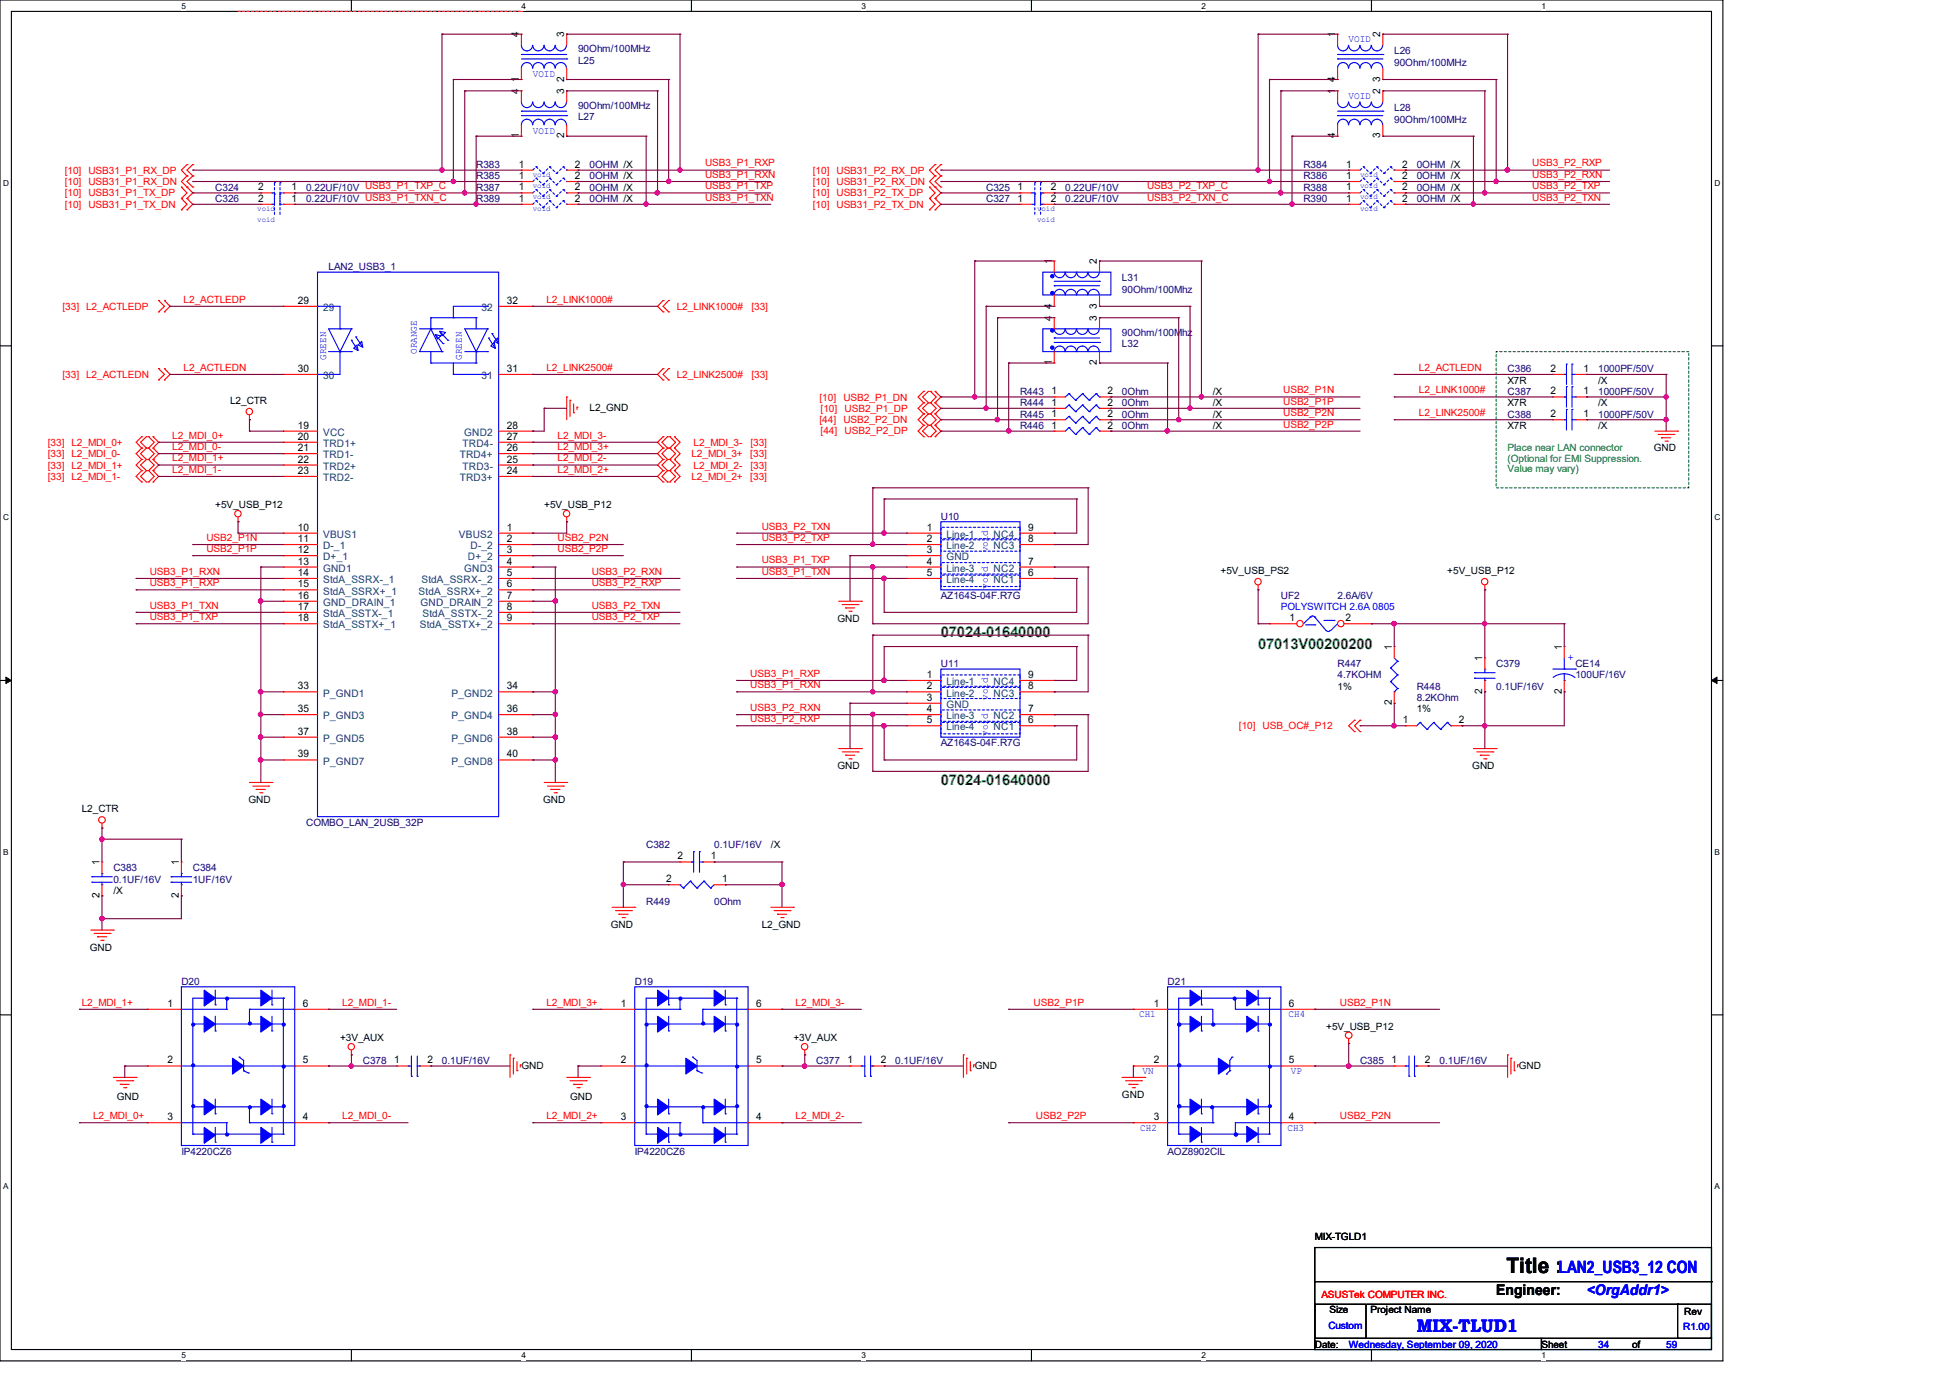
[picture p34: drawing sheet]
<svg xmlns="http://www.w3.org/2000/svg" width="297mm" height="210mm" viewBox="0 0 297 210" stroke-linecap="round" stroke-linejoin="round" font-family="sans-serif">
<defs><g id="words">
<text font-size="3.3" x="229.6" y="193.9">Title :</text>
<text font-size="2.8" fill="#00f" x="215.9" y="202.9">MIX-TLUD1</text>
<text font-size="2.6" fill="#00f" x="237.5" y="193.8">LAN2_USB3_12 CON</text>
<g font-size="2.2" fill="#008000">
<text x="143.4" y="97.1">07024-01640000</text>
<text x="191.7" y="98.8">07013V00200200</text>
<text x="143.4" y="119.5">07024-01640000</text>
</g>
<text font-size="2.2" x="228" y="197.3">Engineer:</text>
<text font-size="2.2" fill="#00f" x="241.8" y="197.2">&lt;OrgAddr1&gt;</text>
<g font-size="1.6">
<text x="79.1" y="5.7" transform="rotate(-90 79.1 5.7)">4</text>
<text x="86" y="5.7" transform="rotate(-90 86 5.7)">3</text>
<text x="203.4" y="5.7" transform="rotate(-90 203.4 5.7)">1</text>
<text x="210.3" y="5.7" transform="rotate(-90 210.3 5.7)">2</text>
<text x="79.1" y="14.3" transform="rotate(-90 79.1 14.3)">4</text>
<text x="79.1" y="12.4" transform="rotate(-90 79.1 12.4)">1</text>
<text x="86" y="14.3" transform="rotate(-90 86 14.3)">3</text>
<text x="86" y="12.4" transform="rotate(-90 86 12.4)">2</text>
<text x="203.4" y="14.3" transform="rotate(-90 203.4 14.3)">1</text>
<text x="203.4" y="12.4" transform="rotate(-90 203.4 12.4)">4</text>
<text x="210.3" y="14.3" transform="rotate(-90 210.3 14.3)">2</text>
<text x="210.3" y="12.4" transform="rotate(-90 210.3 12.4)">3</text>
<text x="79.1" y="21.1" transform="rotate(-90 79.1 21.1)">1</text>
<text x="86" y="21.1" transform="rotate(-90 86 21.1)">2</text>
<text x="203.4" y="21.1" transform="rotate(-90 203.4 21.1)">4</text>
<text x="210.3" y="21.1" transform="rotate(-90 210.3 21.1)">3</text>
<text x="39.3" y="29">2</text>
<text x="44.4" y="29">1</text>
<text x="79.1" y="25.5">1</text>
<text x="79.1" y="27.3">1</text>
<text x="79.1" y="29">1</text>
<text x="87.6" y="25.5">2</text>
<text x="87.6" y="27.3">2</text>
<text x="87.6" y="29">2</text>
<text x="155.1" y="29">1</text>
<text x="160.1" y="29">2</text>
<text x="205.1" y="25.5">1</text>
<text x="205.1" y="27.3">1</text>
<text x="205.1" y="29">1</text>
<text x="213.7" y="25.5">2</text>
<text x="213.7" y="27.3">2</text>
<text x="213.7" y="29">2</text>
<text x="39.3" y="30.7">2</text>
<text x="44.4" y="30.7">1</text>
<text x="79.1" y="30.7">1</text>
<text x="87.6" y="30.7">2</text>
<text x="155.1" y="30.7">1</text>
<text x="160.1" y="30.7">2</text>
<text x="205.1" y="30.7">1</text>
<text x="213.7" y="30.7">2</text>
<text x="160.3" y="40.2" transform="rotate(-90 160.3 40.2)">1</text>
<text x="167.2" y="40.2" transform="rotate(-90 167.2 40.2)">2</text>
<text x="45.4" y="46.3">29</text>
<text x="77.2" y="46.3">32</text>
<text x="160.3" y="47" transform="rotate(-90 160.3 47)">4</text>
<text x="167.2" y="47" transform="rotate(-90 167.2 47)">3</text>
<text x="160.3" y="48.9" transform="rotate(-90 160.3 48.9)">4</text>
<text x="167.2" y="48.9" transform="rotate(-90 167.2 48.9)">3</text>
<text x="45.4" y="56.6">30</text>
<text x="77.2" y="56.6">31</text>
<text x="160.3" y="55.6" transform="rotate(-90 160.3 55.6)">1</text>
<text x="167.2" y="55.6" transform="rotate(-90 167.2 55.6)">2</text>
<text x="236.3" y="56.6">2</text>
<text x="241.3" y="56.6">1</text>
<text x="45.4" y="65.3">19</text>
<text x="77.2" y="65.3">28</text>
<text x="160.2" y="60.1">1</text>
<text x="160.2" y="65.3">1</text>
<text x="160.2" y="63.5">1</text>
<text x="160.2" y="61.8">1</text>
<text x="168.8" y="60.1">2</text>
<text x="168.8" y="65.3">2</text>
<text x="168.8" y="63.5">2</text>
<text x="168.8" y="61.8">2</text>
<text x="236.3" y="60.1">2</text>
<text x="236.3" y="63.5">2</text>
<text x="241.3" y="60.1">1</text>
<text x="241.3" y="63.5">1</text>
<text x="45.4" y="67">20</text>
<text x="45.4" y="68.7">21</text>
<text x="45.4" y="70.4">22</text>
<text x="77.2" y="70.4">25</text>
<text x="77.2" y="68.7">26</text>
<text x="77.2" y="67">27</text>
<text x="45.4" y="72.2">23</text>
<text x="77.2" y="72.2">24</text>
<text x="45.4" y="80.8">10</text>
<text x="45.4" y="82.5">11</text>
<text x="77.2" y="80.8">1</text>
<text x="77.2" y="82.5">2</text>
<text x="141.3" y="80.8">1</text>
<text x="141.3" y="82.5">2</text>
<text x="156.7" y="82.5">8</text>
<text x="156.7" y="80.8">9</text>
<text x="45.4" y="84.2">12</text>
<text x="45.4" y="86">13</text>
<text x="45.4" y="87.7">14</text>
<text x="45.4" y="89.4">15</text>
<text x="77.2" y="84.2">3</text>
<text x="77.2" y="86">4</text>
<text x="77.2" y="87.7">5</text>
<text x="77.2" y="89.4">6</text>
<text x="141.3" y="84.2">3</text>
<text x="141.3" y="86">4</text>
<text x="141.3" y="87.7">5</text>
<text x="156.7" y="86">7</text>
<text x="156.7" y="87.7">6</text>
<text x="45.4" y="91.2">16</text>
<text x="45.4" y="92.9">17</text>
<text x="45.4" y="94.6">18</text>
<text x="77.2" y="91.2">7</text>
<text x="77.2" y="92.9">8</text>
<text x="77.2" y="94.6">9</text>
<text x="196.5" y="94.6">1</text>
<text x="205.1" y="94.6">2</text>
<text x="212.1" y="99" transform="rotate(-90 212.1 99)">1</text>
<text x="225.9" y="100.7" transform="rotate(-90 225.9 100.7)">1</text>
<text x="238" y="99" transform="rotate(-90 238 99)">1</text>
<text x="45.4" y="105">33</text>
<text x="77.2" y="105">34</text>
<text x="141.3" y="103.2">1</text>
<text x="141.3" y="105">2</text>
<text x="141.3" y="106.7">3</text>
<text x="156.7" y="105">8</text>
<text x="156.7" y="103.2">9</text>
<text x="212.1" y="107.4" transform="rotate(-90 212.1 107.4)">2</text>
<text x="225.9" y="105.7" transform="rotate(-90 225.9 105.7)">2</text>
<text x="238" y="105.7" transform="rotate(-90 238 105.7)">2</text>
<text x="45.4" y="108.5">35</text>
<text x="45.4" y="111.9">37</text>
<text x="77.2" y="108.5">36</text>
<text x="77.2" y="111.9">38</text>
<text x="141.3" y="108.5">4</text>
<text x="141.3" y="110.1">5</text>
<text x="156.7" y="108.5">7</text>
<text x="156.7" y="110.1">6</text>
<text x="213.8" y="110.1">1</text>
<text x="222.3" y="110.1">2</text>
<text x="45.4" y="115.4">39</text>
<text x="77.2" y="115.4">40</text>
<text x="15.2" y="131.8" transform="rotate(-90 15.2 131.8)">1</text>
<text x="27.3" y="131.8" transform="rotate(-90 27.3 131.8)">1</text>
<text x="103.3" y="130.9">2</text>
<text x="108.3" y="130.9">1</text>
<text x="15.2" y="136.8" transform="rotate(-90 15.2 136.8)">2</text>
<text x="27.3" y="136.8" transform="rotate(-90 27.3 136.8)">2</text>
<text x="101.5" y="134.4">2</text>
<text x="110.1" y="134.4">1</text>
<text x="25.5" y="153.3">1</text>
<text x="46.1" y="153.3">6</text>
<text x="94.6" y="153.3">1</text>
<text x="115.2" y="153.3">6</text>
<text x="175.8" y="153.3">1</text>
<text x="196.4" y="153.3">6</text>
<text x="25.5" y="162">2</text>
<text x="46.1" y="162">5</text>
<text x="60.1" y="162">1</text>
<text x="65.2" y="162">2</text>
<text x="94.6" y="162">2</text>
<text x="115.2" y="162">5</text>
<text x="129.2" y="162">1</text>
<text x="134.2" y="162">2</text>
<text x="175.8" y="162">2</text>
<text x="196.4" y="162">5</text>
<text x="212" y="162">1</text>
<text x="217.1" y="162">2</text>
<text x="25.5" y="170.6">3</text>
<text x="46.1" y="170.6">4</text>
<text x="94.6" y="170.6">3</text>
<text x="115.2" y="170.6">4</text>
<text x="175.8" y="170.6">3</text>
<text x="196.4" y="170.6">4</text>
</g>
<g font-size="1.6" fill="#004080">
<text x="49.2" y="47.4">29</text>
<text x="73.4" y="47.4">32</text>
<text x="49.2" y="57.7">30</text>
<text x="73.4" y="57.7">31</text>
<text x="49.2" y="66.4">VCC</text>
<text x="49.2" y="68.1">TRD1+</text>
<text x="49.2" y="69.8">TRD1-</text>
<text x="49.2" y="71.5">TRD2+</text>
<text x="70.1" y="69.8">TRD4+</text>
<text x="70.5" y="71.5">TRD3-</text>
<text x="70.5" y="68.1">TRD4-</text>
<text x="70.7" y="66.4">GND2</text>
<text x="49.2" y="73.3">TRD2-</text>
<text x="70.1" y="73.3">TRD3+</text>
<text x="49.2" y="81.9">VBUS1</text>
<text x="49.2" y="83.6">D-_1</text>
<text x="69.9" y="81.9">VBUS2</text>
<text x="71.7" y="83.6">D-_2</text>
<text x="144.2" y="81.9">Line-1</text>
<text x="144.2" y="83.6">Line-2</text>
<text x="151.4" y="83.6">NC3</text>
<text x="151.4" y="81.9">NC4</text>
<text x="49.2" y="85.3">D+_1</text>
<text x="49.2" y="87.1">GND1</text>
<text x="49.2" y="88.8">StdA_SSRX-_1</text>
<text x="64.2" y="88.8">StdA_SSRX-_2</text>
<text x="70.7" y="87.1">GND3</text>
<text x="71.3" y="85.3">D+_2</text>
<text x="144.2" y="85.3">GND</text>
<text x="144.2" y="87.1">Line-3</text>
<text x="144.2" y="88.8">Line-4</text>
<text x="151.4" y="87.1">NC2</text>
<text x="151.4" y="88.8">NC1</text>
<text x="49.2" y="90.5">StdA_SSRX+_1</text>
<text x="49.2" y="92.3">GND_DRAIN_1</text>
<text x="49.2" y="94">StdA_SSTX-_1</text>
<text x="49.2" y="95.7">StdA_SSTX+_1</text>
<text x="63.8" y="90.5">StdA_SSRX+_2</text>
<text x="64" y="95.7">StdA_SSTX+_2</text>
<text x="64.1" y="92.3">GND_DRAIN_2</text>
<text x="64.4" y="94">StdA_SSTX-_2</text>
<text x="49.2" y="106.1">P_GND1</text>
<text x="68.8" y="106.1">P_GND2</text>
<text x="144.2" y="104.3">Line-1</text>
<text x="144.2" y="106.1">Line-2</text>
<text x="144.2" y="107.8">GND</text>
<text x="151.4" y="106.1">NC3</text>
<text x="151.4" y="104.3">NC4</text>
<text x="49.2" y="109.6">P_GND3</text>
<text x="49.2" y="113">P_GND5</text>
<text x="68.8" y="109.6">P_GND4</text>
<text x="68.8" y="113">P_GND6</text>
<text x="144.2" y="109.6">Line-3</text>
<text x="144.2" y="111.2">Line-4</text>
<text x="151.4" y="109.6">NC2</text>
<text x="151.4" y="111.2">NC1</text>
<text x="49.2" y="116.5">P_GND7</text>
<text x="68.8" y="116.5">P_GND8</text>
</g>
<g font-size="1.5" fill="#00f">
<text x="81.2" y="11.8">VOID</text>
<text x="205.5" y="6.4">VOID</text>
<text x="205.5" y="15.1">VOID</text>
<text x="81.2" y="20.4">VOID</text>
<text x="63.5" y="53.9" transform="rotate(-90 63.5 53.9)">ORANGE</text>
<text x="49.7" y="54.8" transform="rotate(-90 49.7 54.8)">GREEN</text>
<text x="70.4" y="54.8" transform="rotate(-90 70.4 54.8)">GREEN</text>
<text x="150.5" y="89.7" transform="rotate(-90 150.5 89.7)">void</text>
<text x="150.5" y="84.1" transform="rotate(-90 150.5 84.1)">void</text>
<text x="195.2" y="93">POLYSWITCH 2.6A 0805</text>
<text x="238.9" y="100.5">+</text>
<text x="150.5" y="106.6" transform="rotate(-90 150.5 106.6)">void</text>
<text x="150.5" y="112.1" transform="rotate(-90 150.5 112.1)">void</text>
<text x="173.6" y="154.9">CH1</text>
<text x="196.4" y="154.9">CH4</text>
<text x="174.1" y="163.6">VN</text>
<text x="196.7" y="163.6">VP</text>
<text x="173.8" y="172.2">CH2</text>
<text x="196.2" y="172.2">CH3</text>
<text x="202.4" y="202.4">Custom</text>
<text x="256.5" y="202.6">R1.00</text>
<text x="205.5" y="205.2">Wednesday, September 09, 2020</text>
<text x="243.5" y="205.2">34</text>
<text x="253.9" y="205.2">59</text>
</g>
<g font-size="1.5" fill="#000080">
<text x="88.1" y="9.7">L25</text>
<text x="88.1" y="8">90Ohm/100MHz</text>
<text x="212.5" y="8.3">L26</text>
<text x="212.5" y="10">90Ohm/100MHz</text>
<text x="88.1" y="16.6">90Ohm/100MHz</text>
<text x="212.5" y="16.9">L28</text>
<text x="88.1" y="18.3">L27</text>
<text x="212.5" y="18.7">90Ohm/100MHz</text>
<text x="32.8" y="29">C324</text>
<text x="46.6" y="29">0.22UF/10V USB3_P1_TXP_C</text>
<text x="72.6" y="25.6">R383</text>
<text x="72.6" y="27.3">R385</text>
<text x="72.6" y="29">R387</text>
<text x="89.8" y="25.6">0OHM /X</text>
<text x="89.8" y="27.3">0OHM /X</text>
<text x="89.8" y="29">0OHM /X</text>
<text x="150.3" y="29">C325</text>
<text x="162.3" y="29">0.22UF/10V</text>
<text x="198.6" y="25.6">R384</text>
<text x="198.6" y="27.3">R386</text>
<text x="198.6" y="29">R388</text>
<text x="215.9" y="25.6">0OHM /X</text>
<text x="215.9" y="27.3">0OHM /X</text>
<text x="215.9" y="29">0OHM /X</text>
<text x="32.8" y="30.8">C326</text>
<text x="46.6" y="30.8">0.22UF/10V USB3_P1_TXN_C</text>
<text x="72.6" y="30.8">R389</text>
<text x="89.8" y="30.8">0OHM /X</text>
<text x="150.3" y="30.8">C327</text>
<text x="162.3" y="30.8">0.22UF/10V</text>
<text x="198.6" y="30.8">R390</text>
<text x="215.9" y="30.8">0OHM /X</text>
<text x="50.1" y="41.1">LAN2_USB3_1</text>
<text x="171" y="42.8">L31</text>
<text x="171" y="44.6">90Ohm/100Mhz</text>
<text x="171" y="52.9">L32</text>
<text x="171" y="51.1">90Ohm/100Mhz</text>
<text x="229.7" y="56.7">C386</text>
<text x="243.5" y="56.7">1000PF/50V</text>
<text x="155.4" y="60.1">R443</text>
<text x="155.4" y="65.3">R446</text>
<text x="155.4" y="63.6">R445</text>
<text x="155.4" y="61.8">R444</text>
<text x="171" y="60.1">0Ohm</text>
<text x="171" y="65.3">0Ohm</text>
<text x="171" y="63.6">0Ohm</text>
<text x="171" y="61.8">0Ohm</text>
<text x="229.7" y="60.1">C387</text>
<text x="229.7" y="63.6">C388</text>
<text x="243.5" y="60.1">1000PF/50V</text>
<text x="243.5" y="63.6">1000PF/50V</text>
<text x="143.4" y="79.1">U10</text>
<text x="143.4" y="91.2">AZ164S-04F.R7G</text>
<text x="195.2" y="91.2">UF2</text>
<text x="203.8" y="91.2">2.6A/6V</text>
<text x="143.4" y="101.6">U11</text>
<text x="203.8" y="101.6">R447</text>
<text x="228" y="101.6">C379</text>
<text x="240.1" y="101.6">CE14</text>
<text x="203.8" y="103.3">4.7KOHM</text>
<text x="215.9" y="105">R448</text>
<text x="215.9" y="106.8">8.2KOhm</text>
<text x="228" y="105">0.1UF/16V</text>
<text x="240.1" y="103.3">100UF/16V</text>
<text x="143.4" y="113.7">AZ164S-04F.R7G</text>
<text x="46.7" y="125.8">COMBO_LAN_2USB_32P</text>
<text x="98.5" y="129.2">C382</text>
<text x="108.8" y="129.2">0.1UF/16V</text>
<text x="17.3" y="132.7">C383</text>
<text x="17.3" y="134.4">0.1UF/16V</text>
<text x="29.4" y="132.7">C384</text>
<text x="29.4" y="134.4">1UF/16V</text>
<text x="98.5" y="137.8">R449</text>
<text x="108.8" y="137.8">0Ohm</text>
<text x="27.6" y="149.9">D20</text>
<text x="96.7" y="149.9">D19</text>
<text x="177.9" y="149.9">D21</text>
<text x="55.3" y="162.1">C378</text>
<text x="67.3" y="162.1">0.1UF/16V</text>
<text x="124.4" y="162.1">C377</text>
<text x="136.4" y="162.1">0.1UF/16V</text>
<text x="207.3" y="162.1">C385</text>
<text x="219.4" y="162.1">0.1UF/16V</text>
<text x="27.6" y="175.9">IP4220CZ6</text>
<text x="96.7" y="175.9">IP4220CZ6</text>
<text x="177.9" y="175.9">AOZ8902CIL</text>
</g>
<g font-size="1.5" fill="#f00">
<text x="9.9" y="29.9">[10] USB31_P1_TX_DP</text>
<text x="9.9" y="26.5">[10] USB31_P1_RX_DP</text>
<text x="9.9" y="28.2">[10] USB31_P1_RX_DN</text>
<text x="107.4" y="27.1">USB3_P1_RXN</text>
<text x="107.4" y="25.4">USB3_P1_RXP</text>
<text x="107.4" y="28.8">USB3_P1_TXP</text>
<text x="123.9" y="29.9">[10] USB31_P2_TX_DP</text>
<text x="123.9" y="26.5">[10] USB31_P2_RX_DP</text>
<text x="123.9" y="28.2">[10] USB31_P2_RX_DN</text>
<text x="174.8" y="28.8">USB3_P2_TXP_C</text>
<text x="233.5" y="28.8">USB3_P2_TXP</text>
<text x="233.5" y="27.1">USB3_P2_RXN</text>
<text x="233.5" y="25.4">USB3_P2_RXP</text>
<text x="9.9" y="31.6">[10] USB31_P1_TX_DN</text>
<text x="107.4" y="30.6">USB3_P1_TXN</text>
<text x="123.9" y="31.6">[10] USB31_P2_TX_DN</text>
<text x="174.8" y="30.6">USB3_P2_TXN_C</text>
<text x="233.5" y="30.6">USB3_P2_TXN</text>
<text x="9.5" y="47.2">[33] L2_ACTLEDP</text>
<text x="28" y="46.1">L2_ACTLEDP</text>
<text x="83.3" y="46.1">L2_LINK1000#</text>
<text x="103.1" y="47.2">L2_LINK1000#</text>
<text x="114.5" y="47.2">[33]</text>
<text x="9.5" y="57.5">[33] L2_ACTLEDN</text>
<text x="28" y="56.5">L2_ACTLEDN</text>
<text x="83.3" y="56.5">L2_LINK2500#</text>
<text x="103.1" y="57.5">L2_LINK2500#</text>
<text x="114.5" y="57.5">[33]</text>
<text x="195.5" y="59.9">USB2_P1N</text>
<text x="216.2" y="59.9">L2_LINK1000#</text>
<text x="216.2" y="56.5">L2_ACTLEDN</text>
<text x="124.9" y="64.4">[44]</text>
<text x="124.9" y="61">[10]</text>
<text x="125.1" y="62.7">[10]</text>
<text x="128.5" y="64.4">USB2_P2_DN</text>
<text x="128.5" y="61">USB2_P1_DN</text>
<text x="128.7" y="62.7">USB2_P1_DP</text>
<text x="195.5" y="63.4">USB2_P2N</text>
<text x="195.5" y="65.1">USB2_P2P</text>
<text x="195.5" y="61.6">USB2_P1P</text>
<text x="216.2" y="63.4">L2_LINK2500#</text>
<text x="7.3" y="69.6">[33] L2_MDI_0-</text>
<text x="7.3" y="67.9">[33] L2_MDI_0+</text>
<text x="7.3" y="71.4">[33] L2_MDI_1+</text>
<text x="26.2" y="70.3">L2_MDI_1+</text>
<text x="26.2" y="66.8">L2_MDI_0+</text>
<text x="26.2" y="68.5">L2_MDI_0-</text>
<text x="85" y="70.3">L2_MDI_2-</text>
<text x="85" y="68.5">L2_MDI_3+</text>
<text x="85" y="66.8">L2_MDI_3-</text>
<text x="105.4" y="69.6">L2_MDI_3+</text>
<text x="105.7" y="71.4">L2_MDI_2-</text>
<text x="105.7" y="67.9">L2_MDI_3-</text>
<text x="114.3" y="69.6">[33]</text>
<text x="114.3" y="71.4">[33]</text>
<text x="114.3" y="67.9">[33]</text>
<text x="125.1" y="66.2">[44]</text>
<text x="128.7" y="66.2">USB2_P2_DP</text>
<text x="7.3" y="73.1">[33] L2_MDI_1-</text>
<text x="26.2" y="72">L2_MDI_1-</text>
<text x="85" y="72">L2_MDI_2+</text>
<text x="105.4" y="73.1">L2_MDI_2+</text>
<text x="114.3" y="73.1">[33]</text>
<text x="31.5" y="82.4">USB2_P1N</text>
<text x="85" y="82.4">USB2_P2N</text>
<text x="116.1" y="80.6">USB3_P2_TXN</text>
<text x="116.1" y="82.4">USB3_P2_TXP</text>
<text x="22.8" y="89.3">USB3_P1_RXP</text>
<text x="22.8" y="87.5">USB3_P1_RXN</text>
<text x="31.5" y="84.1">USB2_P1P</text>
<text x="85" y="84.1">USB2_P2P</text>
<text x="90.2" y="87.5">USB3_P2_RXN</text>
<text x="90.2" y="89.3">USB3_P2_RXP</text>
<text x="116.1" y="85.8">USB3_P1_TXP</text>
<text x="116.1" y="87.5">USB3_P1_TXN</text>
<text x="22.8" y="94.4">USB3_P1_TXP</text>
<text x="22.8" y="92.7">USB3_P1_TXN</text>
<text x="90.2" y="94.4">USB3_P2_TXP</text>
<text x="90.2" y="92.7">USB3_P2_TXN</text>
<text x="114.3" y="103.1">USB3_P1_RXP</text>
<text x="114.3" y="104.8">USB3_P1_RXN</text>
<text x="114.3" y="110">USB3_P2_RXP</text>
<text x="114.3" y="108.3">USB3_P2_RXN</text>
<text x="188.8" y="111.1">[10] USB_OC#_P12</text>
<text x="12.4" y="153.2">L2_MDI_1+</text>
<text x="52.2" y="153.2">L2_MDI_1-</text>
<text x="83.3" y="153.2">L2_MDI_3+</text>
<text x="121.2" y="153.2">L2_MDI_3-</text>
<text x="157.5" y="153.2">USB2_P1P</text>
<text x="204.2" y="153.2">USB2_P1N</text>
<text x="14.2" y="170.4">L2_MDI_0+</text>
<text x="52.2" y="170.4">L2_MDI_0-</text>
<text x="83.3" y="170.4">L2_MDI_2+</text>
<text x="121.2" y="170.4">L2_MDI_2-</text>
<text x="157.9" y="170.4">USB2_P2P</text>
<text x="204.2" y="170.4">USB2_P2N</text>
<text x="201.4" y="197.6">ASUSTek COMPUTER INC.</text>
</g>
<g font-size="1.5">
<text x="229.7" y="58.4">X7R</text>
<text x="243.5" y="58.4">/X</text>
<text x="35.1" y="61.5">L2_CTR</text>
<text x="89.8" y="62.6">L2_GND</text>
<text x="184.8" y="60.1">/X</text>
<text x="184.8" y="65.3">/X</text>
<text x="184.8" y="63.6">/X</text>
<text x="184.8" y="61.8">/X</text>
<text x="229.7" y="61.8">X7R</text>
<text x="229.7" y="65.3">X7R</text>
<text x="243.5" y="61.8">/X</text>
<text x="243.5" y="65.3">/X</text>
<text x="252" y="68.7">GND</text>
<text x="32.8" y="77.4">+5V_USB_P12</text>
<text x="82.9" y="77.4">+5V_USB_P12</text>
<text x="186" y="87.4">+5V_USB_PS2</text>
<text x="220.6" y="87.4">+5V_USB_P12</text>
<text x="127.6" y="94.7">GND</text>
<text x="203.8" y="105">1%</text>
<text x="215.9" y="108.5">1%</text>
<text x="127.6" y="117.1">GND</text>
<text x="224.4" y="117.1">GND</text>
<text x="12.4" y="123.7">L2_CTR</text>
<text x="37.8" y="122.3">GND</text>
<text x="82.8" y="122.3">GND</text>
<text x="117.5" y="129.2">/X</text>
<text x="17.3" y="136.1">/X</text>
<text x="93.1" y="141.3">GND</text>
<text x="116.1" y="141.3">L2_GND</text>
<text x="13.7" y="144.8">GND</text>
<text x="51.8" y="158.6">+3V_AUX</text>
<text x="120.9" y="158.6">+3V_AUX</text>
<text x="202.1" y="156.8">+5V_USB_P12</text>
<text x="17.8" y="167.6">GND</text>
<text x="79.5" y="162.7">GND</text>
<text x="86.9" y="167.6">GND</text>
<text x="148.5" y="162.7">GND</text>
<text x="171" y="167.2">GND</text>
<text x="231.4" y="162.7">GND</text>
<text x="200.4" y="188.8">MIX-TGLD1</text>
<text x="202.6" y="200">Size</text>
<text x="208.8" y="200">Project Name</text>
<text x="256.7" y="200.2">Rev</text>
<text x="200.4" y="205.2">Date:</text>
<text x="234.9" y="205.2">Sheet</text>
<text x="248.7" y="205.2">of</text>
</g>
<g font-size="1.5" fill="#008000">
<text x="229.7" y="68.7">Place near LAN connector</text>
<text x="229.7" y="70.3">(Optional for EMI Suppression.</text>
<text x="229.7" y="71.9">Value may vary)</text>
</g>
<g font-size="1.3">
<text x="27.6" y="1.4">5</text>
<text x="79.5" y="1.4">4</text>
<text x="131.3" y="1.4">3</text>
<text x="183.1" y="1.4">2</text>
<text x="234.9" y="1.4">1</text>
<text x=".5" y="28.3">D</text>
<text x="261.3" y="28.3">D</text>
<text x=".5" y="79.2">C</text>
<text x="261.3" y="79.2">C</text>
<text x=".5" y="130.2">B</text>
<text x="261.3" y="130.2">B</text>
<text x=".5" y="181.1">A</text>
<text x="261.3" y="181.1">A</text>
<text x="27.6" y="206.9">5</text>
<text x="79.5" y="206.9">4</text>
<text x="131.3" y="206.9">3</text>
<text x="183.1" y="206.9">2</text>
<text x="234.9" y="206.9">1</text>
</g>
<g font-size="1.2" fill="#00f">
<text x="81.2" y="26.9">void</text>
<text x="81.2" y="28.6">void</text>
<text x="207.3" y="26.9">void</text>
<text x="207.3" y="28.6">void</text>
<text x="39.2" y="32.1">void</text>
<text x="39.2" y="33.8">void</text>
<text x="81.2" y="32.1">void</text>
<text x="81.2" y="30.4">void</text>
<text x="158" y="33.8">void</text>
<text x="158" y="32.1">void</text>
<text x="207.3" y="32.1">void</text>
<text x="207.3" y="30.4">void</text>
</g>
</g></defs>
<path d="M0 0h262.6v207.3h-262.6zM1.7 1.7h259.1v203.8h-259.1z" fill="none" stroke="#000" stroke-width=".17"/>
<g fill="#fff">
<path d="M27.6 .2h.7v1.4h-.7z"/>
<path d="M27.6 205.7h.7v1.4h-.7z"/>
</g>
<path d="M53.6 0v1.7M53.6 205.5v1.8" fill="none" stroke="#000" stroke-width=".17"/>
<g fill="#fff">
<path d="M79.5 .2h.6v1.4h-.6z"/>
<path d="M79.5 205.7h.6v1.4h-.6z"/>
</g>
<path d="M105.4 0v1.7M105.4 205.5v1.8" fill="none" stroke="#000" stroke-width=".17"/>
<g fill="#fff">
<path d="M131.3 .2h.7v1.4h-.7z"/>
<path d="M131.3 205.7h.7v1.4h-.7z"/>
</g>
<path d="M157.2 0v1.7M157.2 205.5v1.8" fill="none" stroke="#000" stroke-width=".17"/>
<g fill="#fff">
<path d="M183.1 .2h.7v1.4h-.7z"/>
<path d="M183.1 205.7h.7v1.4h-.7z"/>
</g>
<path d="M209 0v1.7M209 205.5v1.8" fill="none" stroke="#000" stroke-width=".17"/>
<g fill="#fff">
<path d="M234.9 .2h.7v1.4h-.7z"/>
<path d="M234.9 205.7h.7v1.4h-.7z"/>
<path d="M.5 27.2h.9v1.4h-.9z"/>
<path d="M261.3 27.2h.9v1.4h-.9z"/>
<path d="M.5 78.1h.9v1.4h-.9z"/>
<path d="M261.3 78.1h.9v1.4h-.9z"/>
</g>
<path d="M0 52.7h1.7M260.8 52.7h1.8" fill="none" stroke="#000" stroke-width=".17"/>
<g fill="#fff">
<path d="M.5 129.1h.8v1.4h-.8z"/>
<path d="M261.3 129.1h.8v1.4h-.8z"/>
</g>
<path d="M0 103.6h1.7M260.8 103.6h1.8" fill="none" stroke="#000" stroke-width=".17"/>
<path d="M.9 103.1l.8 .5-.8 .5zM260.8 103.6l.9-.5v1z" fill="#000" stroke="#000" stroke-width=".15"/>
<g fill="#fff">
<path d="M.5 180h.8v1.4h-.8z"/>
<path d="M261.3 180h.8v1.4h-.8z"/>
</g>
<path d="M0 154.6h1.7M260.8 154.6h1.8M200.4 190h60.4v13.8h-60.4zM200.4 198.6h7.8v5.2h-7.8zM200.4 195.2h60.4M208.3 198.6h47.4M255.7 198.6h5.1v5.2h-5.1zM255.7 198.6h.1M260.8 195.2h.1M200.4 203.8h34.5v1.7h-34.5zM234.9 203.8h25.9v1.7h-25.9z" fill="none" stroke="#000" stroke-width=".17"/>
<path d="M228 53.6h29.3v20.7h-29.3z" fill="none" stroke="#008000" stroke-width=".17" stroke-dasharray=".3"/>
<path d="M36.3 1.7h43.2M79.5 1.7h.1" fill="none" stroke="#ff8000" stroke-width=".17" stroke-dasharray=".3"/>
<g fill="none" stroke="#f00" stroke-width=".17">
<path d="M27.6 28.5h.1M27.6 30.2h.1M27.6 32h.1M27.6 28.5l.9 .9-.9 .8M27.6 30.2l.9 .9-.9 .9M28.5 30.2h.1M28.5 28.5h.1M28.5 32h.1M28.5 26.8h.1M28.5 25.1h.1M28.5 28.5l.9 .9-.9 .8M28.5 30.2l.9 .9-.9 .9"/>
<path d="M28.5 25.1l-.9 .8 .9 .9M28.5 26.8l-.9 .8 .9 .9M29.4 26.8h.1M29.4 25.1h.1M29.4 28.5h.1M29.4 25.1l-.9 .8 .9 .9M29.4 26.8l-.9 .8 .9 .9M79.5 25.9h.1M79.5 25.9h1.7M86.4 25.9h1.7M88.1 25.9h.1M141.6 28.5h.1"/>
<path d="M141.6 30.2h.1M141.6 32h.1M141.6 28.5l.9 .9-.9 .8M141.6 30.2l.9 .9-.9 .9M142.5 30.2h.1M142.5 28.5h.1M142.5 32h.1M142.5 26.8h.1M142.5 25.1h.1M142.5 28.5l.9 .9-.9 .8M142.5 30.2l.9 .9-.9 .9M142.5 25.1l-.9 .8 .9 .9"/>
<path d="M142.5 26.8l-.9 .8 .9 .9M143.4 26.8h.1M143.4 25.1h.1M143.4 28.5h.1M143.4 25.1l-.9 .8 .9 .9M143.4 26.8l-.9 .8 .9 .9M24.2 45.8h.1M24.2 47.5h.1M24.2 56.1h.1M24.2 57.9h.1M24.2 45.8l.9 .9-.9 .8M24.2 56.1l.9 .9-.9 .9"/>
<path d="M25.1 47.5h.1M25.1 45.8h.1M25.1 57.9h.1M25.1 56.1h.1M25.1 45.8l.8 .9-.8 .8M25.1 56.1l.8 .9-.8 .9M101 56.1h.1M101 57.9h.1M101 45.8h.1M101 47.5h.1M101 56.1l-.8 .9 .8 .9M101 45.8l-.8 .9 .8 .8"/>
<path d="M101.9 57.9h.1M101.9 56.1h.1M101.9 47.5h.1M101.9 45.8h.1M101.9 56.1l-.9 .9 .9 .9M101.9 45.8l-.9 .9 .9 .8M140.8 59.6h.1M140.8 59.6l-.9 .9 .9 .8M141.5 59.6h.1M141.5 59.6l-.9 .9 .9 .8M141.8 59.6h.1M141.8 59.6l.9 .9-.9 .8"/>
<path d="M142.5 59.6h.1M142.5 59.6l.9 .9-.9 .8M21.6 70h.1M21.6 68.2h.1M21.6 66.5h.1M21.6 73.4h.1M21.6 71.7h.1M21.6 68.2l-.9 .9 .9 .9M21.6 66.5l-.9 .9 .9 .8M21.6 71.7l-.9 .9 .9 .8M21.6 70l-.9 .8 .9 .9M22.3 68.2h.1"/>
<path d="M22.3 70h.1M22.3 66.5h.1M22.3 71.7h.1M22.3 73.4h.1M22.3 68.2l-.9 .9 .9 .9M22.3 66.5l-.9 .9 .9 .8M22.3 71.7l-.9 .9 .9 .8M22.3 70l-.9 .8 .9 .9M22.6 68.2h.1M22.6 70h.1M22.6 66.5h.1M22.6 71.7h.1"/>
<path d="M22.6 73.4h.1M22.6 68.2l.9 .9-.9 .9M22.6 66.5l.9 .9-.9 .8M22.6 71.7l.9 .9-.9 .8M22.6 70l.9 .8-.9 .9M23.3 70h.1M23.3 68.2h.1M23.3 66.5h.1M23.3 73.4h.1M23.3 71.7h.1M23.3 68.2l.9 .9-.9 .9M23.3 66.5l.9 .9-.9 .8"/>
<path d="M23.3 71.7l.9 .9-.9 .8M23.3 70l.9 .8-.9 .9M36.3 79.5h.1M36.3 78.8v.7M38 63.9h.1M38 63.2v.7M86.4 60.5h.1M86.4 79.5h.1M86.4 60.5v3.4M86.4 78.8v.7M86.9 61h.1M86.9 61v2.4"/>
<path d="M87.4 62.9h.1M87.4 61.5v1.4M87.9 62h.1M87.9 62v.4M101 73.4h.1M101 71.7h.1M101 70h.1M101 68.2h.1M101 66.5h.1M101 66.5l-.8 .9 .8 .8M101 71.7l-.8 .9 .8 .8M101 70l-.8 .8 .8 .9"/>
<path d="M101 68.2l-.8 .9 .8 .9M101.7 71.7h.1M101.7 73.4h.1M101.7 70h.1M101.7 68.2h.1M101.7 66.5h.1M101.7 71.7l-.8 .9 .8 .8M101.7 70l-.8 .8 .8 .9M101.7 68.2l-.8 .9 .8 .9M101.7 66.5l-.8 .9 .8 .8M102.1 71.7h.1M102.1 73.4h.1"/>
<path d="M102.1 70h.1M102.1 68.2h.1M102.1 66.5h.1M102.1 71.7l.9 .9-.9 .8M102.1 70l.9 .8-.9 .9M102.1 68.2l.9 .9-.9 .9M102.1 66.5l.9 .9-.9 .8M102.8 73.4h.1M102.8 71.7h.1M102.8 70h.1M102.8 68.2h.1M102.8 66.5h.1"/>
<path d="M102.8 71.7l.8 .9-.8 .8M102.8 70l.8 .8-.8 .9M102.8 68.2l.8 .9-.8 .9M102.8 66.5l.8 .9-.8 .8M140.8 64.8h.1M140.8 66.5h.1M140.8 63h.1M140.8 61.3h.1M140.8 61.3l-.9 .9 .9 .8M140.8 64.8l-.9 .9 .9 .8M140.8 63l-.9 .9 .9 .9M141.5 66.5h.1"/>
<path d="M141.5 64.8h.1M141.5 63h.1M141.5 61.3h.1M141.5 64.8l-.9 .9 .9 .8M141.5 63l-.9 .9 .9 .9M141.5 61.3l-.9 .9 .9 .8M141.8 66.5h.1M141.8 64.8h.1M141.8 63h.1M141.8 61.3h.1M141.8 64.8l.9 .9-.9 .8M141.8 63l.9 .9-.9 .9"/>
<path d="M141.8 61.3l.9 .9-.9 .8M142.5 64.8h.1M142.5 66.5h.1M142.5 63h.1M142.5 61.3h.1M142.5 64.8l.9 .9-.9 .8M142.5 63l.9 .9-.9 .9M142.5 61.3l.9 .9-.9 .8M252.2 65.7h3.5M252.7 66.2h2.4M253.2 66.7h.1M253.2 66.7h1.4"/>
<path d="M253.7 67.2h.4M254.1 67.2h.1M255.1 66.2h.1M255.7 65.7h.1M127.8 91.6h3.5M128.4 92.1h2.4M128.9 92.6h.1M128.9 92.6h1.4M129.4 93.1h.3M129.7 93.1h.1M130.8 92.1h.1M131.3 91.6h.1"/>
<path d="M191.7 89.8h.1M191.7 89.1v.7M226.3 89.8h.1M226.3 89.1v.7M38 119.2h3.4M38.5 119.7h2.4M40.9 119.7h.1M41.4 119.2h.1M82.9 119.2h3.5M83.4 119.7h2.5M85.9 119.7h.1M86.4 119.2h.1"/>
<path d="M127.8 114h3.5M128.4 114.5h2.4M128.9 115h.1M128.9 115h1.4M129.4 115.6h.3M129.7 115.6h.1M130.8 114.5h.1M131.3 114h.1M206.4 109.7h.1M206.4 111.4h.1M206.4 109.7l-.9 .8 .9 .9M207.3 109.7h.1"/>
<path d="M207.3 111.4h.1M207.3 109.7l-.9 .8 .9 .9M224.5 114h3.5M225 114.5h2.5M225.6 115h.1M225.6 115h1.3M226.1 115.6h.3M226.4 115.6h.1M227.5 114.5h.1M228 114h.1M15.5 126.1h.1M15.5 125.4v.7"/>
<path d="M39 120.2h.1M39 120.2h1.4M39.6 120.7h.3M39.9 120.7h.1M83.9 120.2h.1M83.9 120.2h1.4M84.5 120.7h.3M84.8 120.7h.1M93.3 138.2h3.4M93.8 138.7h2.4M94.3 139.2h.1M94.3 139.2h1.4"/>
<path d="M94.8 139.7h.4M95.2 139.7h.1M96.2 138.7h.1M96.7 138.2h.1M117.5 138.2h3.4M118 138.7h2.4M118.5 139.2h.1M118.5 139.2h1.4M119 139.7h.3M119.3 139.7h.1M120.4 138.7h.1M120.9 138.2h.1"/>
<path d="M13.8 141.6h3.5M14.4 142.2h2.4M14.9 142.7h.1M14.9 142.7h1.4M15.4 143.2h.3M15.7 143.2h.1M16.8 142.2h.1M17.3 141.6h.1M53.6 159.9v.8M122.6 159.9v.8M205.5 158.9h.1M205.5 158.2v.7"/>
<path d="M17.3 164.1h3.4M17.8 164.6h2.4M18.3 165.1h.1M18.3 165.1h1.4M18.8 165.7h.4M19.2 165.7h.1M20.2 164.6h.1M20.7 164.1h.1M53.6 160.7h.1M77.7 160.7h.1M77.7 160.7v3.4M78.2 161.2h.1"/>
<path d="M78.2 161.2v2.4M78.8 163.1h.1M78.8 161.7v1.4M79.3 162.2h.1M79.3 162.2v.3M86.4 164.1h3.4M86.9 164.6h2.4M87.4 165.1h.1M87.4 165.1h1.4M87.9 165.7h.4M88.3 165.7h.1M89.3 164.6h.1"/>
<path d="M89.8 164.1h.1M122.6 160.7h.1M146.8 160.7h.1M146.8 160.7v3.4M147.3 161.2h.1M147.3 161.2v2.4M147.9 163.1h.1M147.9 161.7v1.4M148.4 162.2h.1M148.4 162.2v.3M171 164.1h3.5M171.5 164.6h2.4"/>
<path d="M172 165.1h.1M172 165.1h1.4M172.6 165.7h.3M172.9 165.7h.1M173.9 164.6h.1M174.5 164.1h.1M229.7 160.7h.1M229.7 160.7v3.4M230.3 161.2h.1M230.3 161.2v2.4M230.8 163.1h.1M230.8 161.7v1.4"/>
<path d="M231.3 162.2h.1M231.3 162.2v.3"/>
<circle cx="36.3" cy="78.2" r=".49"/>
<circle cx="38" cy="62.7" r=".49"/>
<circle cx="86.3" cy="78.2" r=".49"/>
<circle cx="191.7" cy="88.6" r=".49"/>
<circle cx="226.3" cy="88.6" r=".49"/>
<circle cx="15.5" cy="124.9" r=".5"/>
<circle cx="53.5" cy="159.4" r=".49"/>
<circle cx="122.6" cy="159.4" r=".49"/>
<circle cx="205.5" cy="157.7" r=".5"/>
</g>
<path d="M81.2 25.9l.5-.5M81.7 25.4l1.1 1M81.7 25.4h.1M82.8 26.4h.1M82.8 26.4l1-1M83.8 25.4l1 1M83.8 25.4h.1M84.8 26.4h.1M84.8 26.4l1.1-1M85.9 25.4l.5 .5M85.9 25.4h.1M86.4 25.9h.1" fill="none" stroke="#00f" stroke-width=".17" stroke-dasharray=".3"/>
<path d="M199 95.2h1.4M199.7 94l.3-.2 .4 .2M199.7 94h.1M199.7 94l-1.1 1M200.4 94h.1M200.4 95.2h.1M200.4 94l1.7 2.1M201.8 94.5h1.5M202.7 96l-.3 .2-.3-.2M203.3 94.5h.1M203.8 95h.1M203.8 95l-1 1.1" fill="none" stroke="#00f" stroke-width=".17"/>
<circle cx="198.1" cy="95" r=".49" fill="#fff" stroke="#f00" stroke-width=".17"/>
<path d="M193.5 95h.1M193.5 95h4.1" fill="none" stroke="#f00" stroke-width=".17"/>
<circle cx="204.3" cy="95" r=".49" fill="#fff" stroke="#f00" stroke-width=".17"/>
<g fill="none" stroke="#f00" stroke-width=".17">
<path d="M79.5 12.1h.1M79.5 5.2h.1M79.5 13.8h.1M79.5 5.2v1.7M79.5 10.4v1.7M79.5 13.8v1.7M79.5 19v1.7M86.4 12.1h.1M86.4 5.2h.1M86.4 13.8h.1M86.4 5.2v1.7M86.4 10.4v1.7"/>
<path d="M86.4 13.8v1.7M86.4 19v1.7M203.8 5.2h.1M203.8 12.1h.1M203.8 13.8h.1M203.8 5.2v1.7M203.8 10.4v1.7M203.8 13.8v1.7M203.8 19v1.7M210.7 5.2h.1M210.7 12.1h.1M210.7 13.8h.1"/>
<path d="M210.7 5.2v1.7M210.7 10.4v1.7M210.7 13.8v1.7M210.7 19v1.7M39.8 29.4h.1M39.8 31.1h.1M39.8 31.1h1.6M39.8 29.4h1.6M43.2 31.1h1.7M43.2 29.4h1.7M44.9 29.4h.1M44.9 31.1h.1"/>
<path d="M79.5 27.6h.1M79.5 31.1h.1M79.5 29.4h.1M79.5 20.7h.1M79.5 31.1h1.7M79.5 27.6h1.7M79.5 29.4h1.7M86.4 20.7h.1M86.4 31.1h1.7M86.4 27.6h1.7M86.4 29.4h1.7M88.1 27.6h.1"/>
<path d="M88.1 31.1h.1M88.1 29.4h.1M155.4 31.1h.1M155.4 29.4h.1M155.4 31.1h1.8M155.4 29.4h1.8M158.9 31.1h1.8M158.9 29.4h1.8M160.7 31.1h.1M160.7 39.8h.1M160.7 29.4h.1M160.7 39.8v1.6"/>
<path d="M167.6 39.8h.1M167.6 39.8v1.6M203.8 20.7h.1M205.5 25.9h.1M205.5 31.1h.1M205.5 27.6h.1M205.5 29.4h.1M205.5 31.1h1.8M205.5 27.6h1.8M205.5 29.4h1.8M205.5 25.9h1.8M210.7 20.7h.1"/>
<path d="M212.5 31.1h1.7M212.5 27.6h1.7M212.5 29.4h1.7M212.5 25.9h1.7M214.2 25.9h.1M214.2 31.1h.1M214.2 27.6h.1M214.2 29.4h.1M43.2 46.7h.1M43.2 57h.1M43.2 57h5.2M43.2 46.7h5.2"/>
<path d="M76 57h5.2M76 46.7h5.2M81.2 57h.1M81.2 46.7h.1M160.7 46.7h.1M160.7 55.3h.1M160.7 48.4h.1M160.7 44.9v1.8M160.7 48.4v1.7M160.7 53.6v1.7M167.6 46.7h.1M167.6 55.3h.1"/>
<path d="M167.6 48.4h.1M167.6 44.9v1.8M167.6 48.4v1.7M167.6 53.6v1.7M236.6 57h.1M236.6 57h1.8M240.1 57h1.7M241.8 57h.1M43.2 65.7h.1M43.2 67.4h.1M43.2 69.1h.1M43.2 70.8h.1"/>
<path d="M43.2 72.6h.1M43.2 65.7h5.2M43.2 67.4h5.2M43.2 69.1h5.2M43.2 70.8h5.2M43.2 72.6h5.2M76 65.7h5.2M76 67.4h5.2M76 69.1h5.2M76 70.8h5.2M76 72.6h5.2M81.2 72.6h.1"/>
<path d="M81.2 70.8h.1M81.2 69.1h.1M81.2 67.4h.1M81.2 65.7h.1M160.7 60.5h.1M160.7 65.7h.1M160.7 63.9h.1M160.7 62.2h.1M160.7 60.5h1.6M160.7 65.7h1.6M160.7 63.9h1.6M160.7 62.2h1.6"/>
<path d="M167.6 60.5h1.7M167.6 65.7h1.7M167.6 63.9h1.7M167.6 62.2h1.7M169.3 60.5h.1M169.3 65.7h.1M169.3 63.9h.1M169.3 62.2h.1M236.6 60.5h.1M236.6 63.9h.1M236.6 60.5h1.8M236.6 63.9h1.8"/>
<path d="M240.1 60.5h1.7M240.1 63.9h1.7M241.8 60.5h.1M241.8 63.9h.1M43.2 81.2h.1M43.2 82.9h.1M43.2 84.6h.1M43.2 86.4h.1M43.2 88.1h.1M43.2 89.8h.1M43.2 91.6h.1M43.2 93.3h.1"/>
<path d="M43.2 95h.1M43.2 95h5.2M43.2 81.2h5.2M43.2 82.9h5.2M43.2 84.6h5.2M43.2 86.4h5.2M43.2 88.1h5.2M43.2 89.8h5.2M43.2 91.6h5.2M43.2 93.3h5.2M76 95h5.2M76 81.2h5.2"/>
<path d="M76 82.9h5.2M76 84.6h5.2M76 86.4h5.2M76 88.1h5.2M76 89.8h5.2M76 91.6h5.2M76 93.3h5.2M81.2 81.2h.1M81.2 82.9h.1M81.2 84.6h.1M81.2 86.4h.1M81.2 88.1h.1"/>
<path d="M81.2 89.8h.1M81.2 91.6h.1M81.2 93.3h.1M81.2 95h.1M138.2 81.2h.1M138.2 82.9h.1M138.2 84.6h.1M138.2 86.4h.1M138.2 88.1h.1M138.2 81.2h5.2M138.2 82.9h5.2M138.2 84.6h5.2"/>
<path d="M138.2 86.4h5.2M138.2 88.1h5.2M155.4 81.2h5.3M155.4 82.9h5.3M155.4 86.4h5.3M155.4 88.1h5.3M160.7 82.9h.1M160.7 86.4h.1M160.7 88.1h.1M160.7 81.2h.1M204.9 95h4.1M209 95h.1"/>
<path d="M212.5 98.5h.1M212.5 98.5v1.7M238.4 98.5h.1M238.4 98.5v1.7M43.2 105.4h.1M43.2 108.8h.1M43.2 112.3h.1M43.2 115.7h.1M43.2 105.4h5.2M43.2 108.8h5.2M43.2 112.3h5.2M43.2 115.7h5.2"/>
<path d="M76 105.4h5.2M76 108.8h5.2M76 112.3h5.2M76 115.7h5.2M81.2 105.4h.1M81.2 108.8h.1M81.2 112.3h.1M81.2 115.7h.1M138.2 103.6h.1M138.2 105.4h.1M138.2 107.1h.1M138.2 108.8h.1"/>
<path d="M138.2 110.5h.1M138.2 110.5h5.2M138.2 105.4h5.2M138.2 108.8h5.2M138.2 103.6h5.2M138.2 107.1h5.2M155.4 110.5h5.3M155.4 105.4h5.3M155.4 108.8h5.3M155.4 103.6h5.3M160.7 105.4h.1M160.7 108.8h.1"/>
<path d="M160.7 110.5h.1M160.7 103.6h.1M212.5 107.1h.1M212.5 105.4v1.7M214.2 110.5h.1M214.2 110.5h1.7M221.1 110.5h1.7M222.8 110.5h.1M226.3 100.2h.1M226.3 105.4h.1M226.3 100.2v1.7M226.3 103.6v1.8"/>
<path d="M238.4 105.4h.1M238.4 103.6v1.8M15.5 131.3h.1M15.5 136.4h.1M15.5 131.3v1.7M15.5 134.7v1.7M27.6 131.3h.1M27.6 136.4h.1M27.6 131.3v1.7M27.6 134.7v1.7M101.9 134.7h.1M101.9 134.7h1.7"/>
<path d="M103.6 131.3h.1M103.6 131.3h1.8M107.1 131.3h1.7M108.8 131.3h.1M108.8 134.7h1.7M110.5 134.7h.1M22.5 153.7h.1M22.5 153.7h5.1M44.9 153.7h5.2M50.1 153.7h.1M91.6 153.7h.1M91.6 153.7h5.1"/>
<path d="M114 153.7h5.2M119.2 153.7h.1M172.7 153.7h.1M172.7 153.7h5.2M195.2 153.7h5.2M200.4 153.7h.1M22.5 162.3h.1M22.5 171h.1M22.5 162.3h5.1M22.5 171h5.1M44.9 162.3h5.2M44.9 171h5.2"/>
<path d="M50.1 171h.1M50.1 162.3h.1M60.5 162.3h.1M60.5 162.3h1.7M63.9 162.3h1.8M65.7 162.3h.1M91.6 162.3h.1M91.6 171h.1M91.6 162.3h5.1M91.6 171h5.1M114 162.3h5.2M114 171h5.2"/>
<path d="M119.2 171h.1M119.2 162.3h.1M129.5 162.3h.1M129.5 162.3h1.8M133 162.3h1.7M134.7 162.3h.1M172.7 162.3h.1M172.7 171h.1M172.7 162.3h5.2M172.7 171h5.2M195.2 162.3h5.2M195.2 171h5.2"/>
<path d="M200.4 171h.1M200.4 162.3h.1M212.5 162.3h.1M212.5 162.3h1.7M215.9 162.3h1.7M217.6 162.3h.1"/>
</g>
<g fill="none" stroke="#00f" stroke-width=".17">
<path d="M79.5 10.4a.85 .85 0 0 1 .8-.9 .85 .85 0 0 1 .9 .9M79.5 19a.85 .85 0 0 1 .8-.8 .85 .85 0 0 1 .9 .8M79.5 8.3h.1M79.5 6.9a.85 .85 0 0 0 .8 .8 .85 .85 0 0 0 .9-.8M79.5 16.9h.1M79.5 15.5a.85 .85 0 0 0 .8 .9 .85 .85 0 0 0 .9-.9M79.5 9h6.9M79.5 8.3h6.9M79.5 17.6h6.9M79.5 16.9h6.9M81.2 10.4a.85 .85 0 0 1 .8-.9 .85 .85 0 0 1 .9 .9M81.2 19a.85 .85 0 0 1 .8-.8 .85 .85 0 0 1 .9 .8"/>
<path d="M81.2 6.9a.85 .85 0 0 0 .8 .8 .85 .85 0 0 0 .9-.8M81.2 15.5a.85 .85 0 0 0 .8 .9 .85 .85 0 0 0 .9-.9M82.9 6.9a.83 .83 0 0 0 .9 .8 .83 .83 0 0 0 .8-.8M82.9 15.5a.83 .83 0 0 0 .9 .9 .83 .83 0 0 0 .8-.9M82.9 10.4a.83 .83 0 0 1 .9-.9 .83 .83 0 0 1 .8 .9M82.9 19a.83 .83 0 0 1 .9-.8 .83 .83 0 0 1 .8 .8M84.6 6.9a.83 .83 0 0 0 .9 .8M84.6 15.5a.83 .83 0 0 0 .9 .9M84.6 10.4a.85 .85 0 0 1 .9-.9 .85 .85 0 0 1 .8 .9M84.6 19a.85 .85 0 0 1 .9-.8 .85 .85 0 0 1 .8 .8M86.3 6.9a.85 .85 0 0 1-.8 .8M86.3 15.5a.85 .85 0 0 1-.8 .9"/>
<path d="M86.4 9h.1M86.4 17.6h.1M203.8 10.4a.83 .83 0 0 1 .9-.9 .83 .83 0 0 1 .8 .9M203.8 19a.83 .83 0 0 1 .9-.8 .83 .83 0 0 1 .8 .8M203.8 9h.1M203.8 17.6h.1M203.8 9h6.9M203.8 8.3h6.9M203.8 17.6h6.9M203.8 16.9h6.9M203.8 6.9a.83 .83 0 0 0 .9 .8 .83 .83 0 0 0 .8-.8M203.8 15.5a.83 .83 0 0 0 .9 .9 .83 .83 0 0 0 .8-.9"/>
<path d="M205.5 6.9a.83 .83 0 0 0 .9 .8M205.5 15.5a.83 .83 0 0 0 .9 .9M205.5 10.4a.85 .85 0 0 1 .9-.9 .85 .85 0 0 1 .8 .9M205.5 19a.85 .85 0 0 1 .9-.8 .85 .85 0 0 1 .8 .8M207.2 6.9a.85 .85 0 0 1-.8 .8M207.2 15.5a.85 .85 0 0 1-.8 .9M207.3 10.4a.85 .85 0 0 1 .8-.9 .85 .85 0 0 1 .9 .9M207.3 19a.85 .85 0 0 1 .8-.8 .85 .85 0 0 1 .9 .8M207.3 6.9a.83 .83 0 0 0 .8 .8M207.3 15.5a.83 .83 0 0 0 .8 .9M209 6.9a.85 .85 0 0 1-.8 .8M209 15.5a.85 .85 0 0 1-.8 .9"/>
<path d="M209 10.4a.85 .85 0 0 1 .8-.9 .85 .85 0 0 1 .9 .9M209 19a.85 .85 0 0 1 .8-.8 .85 .85 0 0 1 .9 .8M209 6.9a.85 .85 0 0 0 .8 .8 .85 .85 0 0 0 .9-.8M209 15.5a.85 .85 0 0 0 .8 .9 .85 .85 0 0 0 .9-.9M210.7 8.3h.1M210.7 16.9h.1M48.4 41.4h27.6v83h-27.6zM48.4 46.7h.1M48.4 57h.1M48.4 46.7h3.4v3.4M50.1 53.6h3.5M51.8 53.6h.1"/>
<path d="M51.8 50.1h.1M51.8 53.6v3.4h-3.4M53.6 50.1h.1M53.6 53.6h.1M53.6 51.8h.1M53.6 50.1h-3.5l1.7 3.5M53.6 50.1l-1.8 3.5M53.6 51.8l1 1.6M53.9 53l.5-.5 .2 .9zM54.2 51.3h.1M54.2 51.3l1.1 1.6M55.1 52l.2 .9-.7-.4z"/>
<path d="M63.9 50.1h3.5M65.7 50.1h.1M65.7 48.4h.1M65.7 55.3h.1M65.7 50.1l-1.8 3.5h3.5M65.7 50.1l1.7 3.5M65.7 48.4h6.9M65.7 48.4v1.7M65.7 53.6v1.7M65.7 55.3h6.9M66.3 51l.9 .1-.5 .5zM66.3 51l1.2 1.3"/>
<path d="M67 50.5l.9 .1-.5 .5zM67 50.5l1.2 1.3M67.4 53.6h.1M67.4 50.1h.1M67.5 52.3h.1M68.2 51.8h.1M69.1 48.4h.1M69.1 57h.1M69.1 57h5.2M69.1 55.3v1.7M70.8 53.6h3.5M72.6 53.6h.1"/>
<path d="M72.6 48.4h.1M72.6 55.3h.1M72.6 48.4v1.7M72.6 53.6v1.7M74.3 50.1h.1M74.3 53.6h.1M74.3 46.7h.1M74.3 57h.1M74.3 50.1h-3.5l1.8 3.5M74.3 46.7h-5.2v1.7M74.3 50.1l-1.7 3.5M74.5 51.5h.1"/>
<path d="M74.5 51.5l1 1.5M75 50.8h.1M75 50.8l1 1.5M75.3 52.2l.2 .8-.7-.3zM75.8 51.5l.2 .8-.7-.3zM158.9 41.4h10.4v3.5h-10.4zM158.9 50.1h10.4v3.5h-10.4zM160.7 43.5h.1M160.7 51.5h.1M160.7 42.8h6.9M160.7 43.5h6.9M160.7 52.2h6.9"/>
<path d="M160.7 51.5h6.9M160.7 44.9a.83 .83 0 0 1 .8-.8 .83 .83 0 0 1 .8 .8M160.7 53.6a.83 .83 0 0 1 .8-.9 .83 .83 0 0 1 .8 .9M160.7 41.4a.83 .83 0 0 0 .8 .9 .83 .83 0 0 0 .8-.9M160.7 50.1a.83 .83 0 0 0 .8 .8 .83 .83 0 0 0 .8-.8M162.3 41.4a.83 .83 0 0 0 .9 .9M162.3 50.1a.83 .83 0 0 0 .9 .8M162.3 44.9a.85 .85 0 0 1 .9-.8 .85 .85 0 0 1 .8 .8M162.3 53.6a.85 .85 0 0 1 .9-.9 .85 .85 0 0 1 .8 .9M162.9 59.9h.1M162.9 59.9l1 1.1M162.9 59.9l-.6 .6"/>
<path d="M164 41.4a.85 .85 0 0 1-.8 .9M164 50.1a.85 .85 0 0 1-.8 .8M164.1 41.4a.83 .83 0 0 0 .8 .9M164.1 50.1a.83 .83 0 0 0 .8 .8M164.1 44.9a.85 .85 0 0 1 .8-.8 .85 .85 0 0 1 .9 .8M164.1 53.6a.85 .85 0 0 1 .8-.9 .85 .85 0 0 1 .9 .9M165 59.9h.1M165 59.9l1 1.1M165 59.9l-1.1 1.1M165.8 41.4a.85 .85 0 0 1-.8 .9M165.8 50.1a.85 .85 0 0 1-.8 .8M165.8 41.4a.85 .85 0 0 0 .9 .9 .85 .85 0 0 0 .8-.9"/>
<path d="M165.8 50.1a.85 .85 0 0 0 .9 .8 .85 .85 0 0 0 .8-.8M165.8 44.9a.85 .85 0 0 1 .9-.8 .85 .85 0 0 1 .8 .8M165.8 53.6a.85 .85 0 0 1 .9-.9 .85 .85 0 0 1 .8 .9M167 59.9h.1M167 59.9l.6 .6M167 59.9l-1 1.1M167.6 42.8h.1M167.6 52.2h.1M238.4 57h.1M238.4 57h.3M238.7 55.5h.1M238.7 58.9h.1"/>
<path d="M238.7 55.5v3M238.7 58.9v3.1M239.6 55.5h.1M239.6 58.9h.1M239.6 55.5v3M239.6 58.9v3.1M239.6 57h.5M240.1 57h.1M143.4 79.5h12v10.3h-12zM162.9 65.1h.1M162.9 63.4h.1M162.9 61.7h.1"/>
<path d="M162.9 65.1l1 1.1M162.9 65.1l-.6 .6M162.9 63.4l1 1M162.9 63.4l-.6 .5M162.9 61.7l1 1M162.9 61.7l-.6 .5M163.9 61h.1M163.9 66.2h.1M163.9 64.4h.1M163.9 62.7h.1M165 65.1h.1M165 63.4h.1"/>
<path d="M165 61.7h.1M165 65.1l1 1.1M165 65.1l-1.1 1.1M165 63.4l1 1M165 63.4l-1.1 1M165 61.7l1 1M165 61.7l-1.1 1M166 61h.1M166 66.2h.1M166 64.4h.1M166 62.7h.1M167 65.1h.1"/>
<path d="M167 63.4h.1M167 61.7h.1M167 65.1l.6 .6M167 65.1l-1 1.1M167 63.4l.6 .5M167 63.4l-1 1M167 61.7l.6 .5M167 61.7l-1 1M167.6 60.5h.1M167.6 65.7h.1M167.6 63.9h.1M167.6 62.2h.1"/>
<path d="M238.4 60.5h.1M238.4 63.9h.1M238.4 60.5h.3M238.4 63.9h.3M238.7 62.4h.1M238.7 62.4v3.1M239.6 62.4h.1M239.6 62.4v3.1M239.6 60.5h.5M239.6 63.9h.5M240.1 60.5h.1M240.1 63.9h.1"/>
<path d="M143.4 101.9h12v10.4h-12zM211.9 103.8h.1M211.9 101.7h.1M211.9 103.8l1.1 1.1M211.9 101.7l1.1 1.1M212.5 105.4h.1M212.5 100.2l.5 .5M213 104.9h.1M213 100.7h.1M213 102.8h.1M213 104.9l-.5 .5M213 102.8l-1.1 1"/>
<path d="M213 100.7l-1.1 1M216.4 110h.1M216.4 110l1.1 1.1M216.4 110l-.5 .5M217.5 111.1h.1M218.5 110h.1M218.5 110l1 1.1M218.5 110l-1 1.1M219.5 111.1h.1M220.6 110h.1M220.6 110l.5 .5M220.6 110l-1.1 1.1"/>
<path d="M221.1 110.5h.1M224.7 102.4h.1M224.7 103.3h.1M224.7 102.4h3.1M224.7 103.3h3.1M226.3 101.9h.1M226.3 103.6h.1M226.3 101.9v.5M226.3 103.3v.3M236.6 101.9h3.5M238.4 102.6l.7 .1 .9 .5M238.4 102.6l-.8 .1-.9 .5"/>
<path d="M238.4 103.6h.1M238.4 101.9h.1M238.4 100.2v1.7M238.4 102.6v1M240.1 101.9h.1M14 133.5h.1M14 134.4h.1M14 133.5h3.1M14 134.4h3.1M15.5 133h.1M15.5 134.7h.1M15.5 133v.5"/>
<path d="M15.5 134.4v.3M26.1 133.5h.1M26.1 134.4h.1M26.1 133.5h3.1M26.1 134.4h3.1M27.6 133h.1M27.6 134.7h.1M27.6 133v.5M27.6 134.4v.3M103.6 134.7h.1M103.6 134.7l.5 .6M104.1 135.3h.1"/>
<path d="M105.2 134.2h.1M105.2 134.2l1 1.1M105.2 134.2l-1.1 1.1M105.4 131.3h.1M105.4 131.3h.3M105.7 129.7h.1M105.7 129.7v3.1M106.2 135.3h.1M106.6 129.7h.1M106.6 129.7v3.1M106.6 131.3h.5M107.1 131.3h.1"/>
<path d="M107.3 134.2h.1M107.3 134.2l1 1.1M107.3 134.2l-1.1 1.1M108.3 135.3h.1M108.8 134.7l-.5 .6M27.6 150.3h17.3v24.2h-17.3zM27.6 153.7h6.9M29.4 156h13.8M32.8 153h.1M32.8 157h.1M32.8 150.8v2.2M32.8 154.8v2.2"/>
<path d="M34.5 153.7h.1M34.5 152h.1M34.5 152v1.7M38 153.7h.1M38 153.7h6.7M38 153.7v2.3M41.4 153h.1M41.4 157h.1M41.4 150.8v2.2M41.4 154.8v2.2M43.2 152h.1M43.2 156h.1"/>
<path d="M43.2 152h-13.8v20.7M43.2 152v20.7M44.7 153.7h.1M96.7 150.3h17.3v24.2h-17.3zM96.7 153.7h6.9M98.5 156h13.8M101.9 153h.1M101.9 157h.1M101.9 150.8v2.2M101.9 154.8v2.2M103.6 153.7h.1M103.6 152h.1"/>
<path d="M103.6 152v1.7M107.1 153.7h.1M107.1 153.7h6.7M107.1 153.7v2.3M110.5 153h.1M110.5 157h.1M110.5 150.8v2.2M110.5 154.8v2.2M112.3 152h.1M112.3 156h.1M112.3 152h-13.8v20.7M112.3 152v20.7"/>
<path d="M113.8 153.7h.1M177.9 150.3h17.3v24.2h-17.3zM177.9 153.7h6.9v2.3M179.6 156h13.9M183.1 153h.1M183.1 157h.1M183.1 150.8v2.2M183.1 154.8v2.2M188.3 152v1.7h6.9M191.7 153h.1M191.7 157h.1M191.7 150.8v2.2"/>
<path d="M191.7 154.8v2.2M193.5 152h.1M193.5 156h.1M193.5 152h-13.9v20.7M193.5 152v20.7M27.6 162.3h17.3M27.6 171h6.9M29.4 172.7h.1M29.4 172.7h13.8M29.4 168.6h13.8M32.8 169.6h.1M32.8 173.9h.1"/>
<path d="M32.8 167.4v2.2M32.8 171.7v2.2M34.5 171h.1M34.5 172.7h.1M34.5 171v1.7M36.4 161h.1M36.4 161l.7 .5v1.6M37.1 163.1h.1M37.1 163.1l.7 .3M37.8 163.4h.1M38 171h.1M38 171h6.9"/>
<path d="M38 168.6v2.4M41.4 169.6h.1M41.4 173.9h.1M41.4 167.4v2.2M41.4 171.7v2.2M43.2 172.7h.1M43.2 168.6h.1M44.9 162.3h.1M44.9 171h.1M62.2 162.3h.1M62.2 162.3h.5M62.7 163.9h.1"/>
<path d="M62.7 160.8v3.1M63.6 163.9h.1M63.6 160.8v3.1M63.6 162.3h.3M63.9 162.3h.1M96.7 162.3h17.3M96.7 171h6.9M98.5 172.7h.1M98.5 172.7h13.8M98.5 168.6h13.8M101.9 169.6h.1M101.9 173.9h.1"/>
<path d="M101.9 167.4v2.2M101.9 171.7v2.2M103.6 171h.1M103.6 172.7h.1M103.6 171v1.7M105.5 161h.1M105.5 161l.7 .5v1.6M106.2 163.1h.1M106.2 163.1l.7 .3M106.9 163.4h.1M107.1 171h.1M107.1 171h6.9"/>
<path d="M107.1 168.6v2.4M110.5 169.6h.1M110.5 173.9h.1M110.5 167.4v2.2M110.5 171.7v2.2M112.3 172.7h.1M112.3 168.6h.1M114 162.3h.1M114 171h.1M131.3 162.3h.1M131.3 162.3h.5M131.8 163.9h.1"/>
<path d="M131.8 160.8v3.1M132.7 163.9h.1M132.7 162.3h.3M132.7 160.8v3.1M133 162.3h.1M177.9 162.3h17.3M177.9 171h6.9M179.6 172.7h.1M179.6 172.7h13.9M179.6 168.6h13.9M183.1 169.6h.1M183.1 173.9h.1"/>
<path d="M183.1 167.4v2.2M183.1 171.7v2.2M184.8 171h.1M184.8 168.6v2.4M186.9 163.6h.1M187.4 163.1h.1M187.4 163.1l-.5 .5M187.7 161h.1M187.7 161l-.3 .5v1.6M188.3 172.7h.1M191.7 169.6h.1M191.7 173.9h.1"/>
<path d="M191.7 167.4v2.2M191.7 171.7v2.2M193.5 172.7h.1M193.5 168.6h.1M195.2 162.3h.1M195.2 171h.1M195.2 171h-6.9v1.7M214.2 162.3h.1M214.2 162.3h.5M214.7 163.9h.1M214.7 160.8v3.1M215.6 163.9h.1"/>
<path d="M215.6 162.3h.3M215.6 160.8v3.1M215.9 162.3h.1"/>
</g>
<g fill="none" stroke="#00f" stroke-width=".17" stroke-dasharray=".3">
<path d="M41.4 29.4h.1M41.4 31.1h.1M41.8 30.9v-3.1M41.8 27.8h.1M41.8 29.4h-.4M41.8 32.6v-3.1M41.8 29.5h.1M41.8 31.1h-.4M42.7 30.9v-3.1M42.7 27.8h.1M42.7 29.4h.5M42.7 32.6v-3.1"/>
<path d="M42.7 29.5h.1M42.7 31.1h.5M43.2 29.4h.1M43.2 31.1h.1M81.2 27.6l.5-.5M81.2 31.1l.5-.5M81.2 29.4l.5-.5M81.7 27.1l1.1 1.1M81.7 27.1h.1M81.7 30.6l1.1 1M81.7 30.6h.1M81.7 28.9l1.1 1"/>
<path d="M81.7 28.9h.1M82.8 28.2h.1M82.8 28.2l1-1.1M82.8 31.6h.1M82.8 31.6l1-1M82.8 29.9h.1M82.8 29.9l1-1M83.8 27.1l1 1.1M83.8 27.1h.1M83.8 30.6l1 1M83.8 30.6h.1M83.8 28.9l1 1"/>
<path d="M83.8 28.9h.1M84.8 28.2h.1M84.8 28.2l1.1-1.1M84.8 31.6h.1M84.8 31.6l1.1-1M84.8 29.9h.1M84.8 29.9l1.1-1M85.9 27.1l.5 .5M85.9 27.1h.1M85.9 30.6l.5 .5M85.9 30.6h.1M85.9 28.9l.5 .5"/>
<path d="M85.9 28.9h.1M86.4 27.6h.1M86.4 31.1h.1M86.4 29.4h.1M157.2 31.1h.1M157.2 29.4h.1M157.7 32.6v-3.1M157.7 29.5h.1M157.7 31.1h-.5M157.7 30.9v-3.1M157.7 27.8h.1M157.7 29.4h-.5"/>
<path d="M158.6 32.6v-3.1M158.6 29.5h.1M158.6 31.1h.3M158.6 30.9v-3.1M158.6 27.8h.1M158.6 29.4h.3M158.9 31.1h.1M158.9 29.4h.1M207.3 25.9l.5-.5M207.3 31.1l.5-.5M207.3 27.6l.5-.5M207.3 29.4l.5-.5"/>
<path d="M207.8 25.4l1 1M207.8 25.4h.1M207.8 30.6l1 1M207.8 30.6h.1M207.8 27.1l1 1.1M207.8 27.1h.1M207.8 28.9l1 1M207.8 28.9h.1M208.8 26.4h.1M208.8 26.4l1-1M208.8 31.6h.1M208.8 31.6l1-1"/>
<path d="M208.8 28.2h.1M208.8 28.2l1-1.1M208.8 29.9h.1M208.8 29.9l1-1M209.8 25.4l1.1 1M209.8 25.4h.1M209.8 30.6l1.1 1M209.8 30.6h.1M209.8 27.1l1.1 1.1M209.8 27.1h.1M209.8 28.9l1.1 1M209.8 28.9h.1"/>
<path d="M210.9 26.4h.1M210.9 26.4l1-1M210.9 31.6h.1M210.9 31.6l1-1M210.9 28.2h.1M210.9 28.2l1-1.1M210.9 29.9h.1M210.9 29.9l1-1M211.9 25.4l.6 .5M211.9 25.4h.1M211.9 30.6l.6 .5M211.9 30.6h.1"/>
<path d="M211.9 27.1l.6 .5M211.9 27.1h.1M211.9 28.9l.6 .5M211.9 28.9h.1M212.5 25.9h.1M212.5 31.1h.1M212.5 27.6h.1M212.5 29.4h.1M143.4 80.3h12v1.7h-12zM143.4 82.2h12v1.7h-12zM143.4 85.7h12v1.7h-12zM143.4 87.6h12v1.7h-12z"/>
<path d="M143.4 102.8h12v1.7h-12zM143.4 104.7h12v1.7h-12zM143.4 108.1h12v1.8h-12zM143.4 110h12v1.8h-12z"/>
</g>
<g fill="#00f" stroke="#00f" stroke-width=".17">
<path d="M108.8 150.8l1.7 1.2-1.7 1.2z"/>
<path d="M100.2 150.8l1.7 1.2-1.7 1.2z"/>
<path d="M104.5 161.2l1.7 1.1-1.7 1.3z"/>
<path d="M108.8 154.8l1.7 1.2-1.7 1.2z"/>
<path d="M100.2 154.8l1.7 1.2-1.7 1.2z"/>
<path d="M100.2 167.4l1.7 1.2-1.7 1.2z"/>
<path d="M108.8 167.4l1.7 1.2-1.7 1.2z"/>
<path d="M100.2 171.7l1.7 1.2-1.7 1.2z"/>
<path d="M108.8 171.7l1.7 1.2-1.7 1.2z"/>
<path d="M190 150.8l1.7 1.2-1.7 1.2z"/>
<path d="M181.4 150.8l1.7 1.2-1.7 1.2z"/>
<path d="M185.7 161.2l1.7 1.1-1.7 1.3z"/>
<path d="M190 154.8l1.7 1.2-1.7 1.2z"/>
<path d="M181.4 154.8l1.7 1.2-1.7 1.2z"/>
<path d="M181.4 167.4l1.7 1.2-1.7 1.2z"/>
<path d="M190 167.4l1.7 1.2-1.7 1.2z"/>
<path d="M181.4 171.5l1.7 1.2-1.7 1.2z"/>
<path d="M190 171.5l1.7 1.2-1.7 1.2z"/>
<path d="M39.8 150.8l1.6 1.2-1.6 1.2z"/>
<path d="M31.1 150.8l1.7 1.2-1.7 1.2z"/>
<path d="M35.4 161.2l1.7 1.1-1.7 1.3z"/>
<path d="M39.8 154.8l1.6 1.2-1.6 1.2z"/>
<path d="M31.1 154.8l1.7 1.2-1.7 1.2z"/>
<path d="M31.1 167.4l1.7 1.2-1.7 1.2z"/>
<path d="M39.8 167.4l1.6 1.2-1.6 1.2z"/>
<path d="M31.1 171.7l1.7 1.2-1.7 1.2z"/>
<path d="M39.8 171.7l1.6 1.2-1.6 1.2z"/>
<circle cx="107.2" cy="155.9" r=".23"/>
<circle cx="98.5" cy="156" r=".23"/>
<circle cx="112.3" cy="156" r=".23"/>
<circle cx="103.7" cy="152.1" r=".23"/>
<circle cx="98.5" cy="162.2" r=".23"/>
<circle cx="112.3" cy="162.4" r=".23"/>
<circle cx="107.2" cy="168.6" r=".23"/>
<circle cx="112.3" cy="168.5" r=".23"/>
<circle cx="98.5" cy="168.5" r=".23"/>
<circle cx="103.7" cy="172.8" r=".23"/>
<circle cx="160.4" cy="44.6" r=".25"/>
<circle cx="160.4" cy="42.1" r=".25"/>
<circle cx="160.4" cy="50.3" r=".25"/>
<circle cx="160.4" cy="52.9" r=".25"/>
<circle cx="179.7" cy="162.2" r=".25"/>
<circle cx="193.5" cy="162.4" r=".23"/>
<circle cx="193.5" cy="168.5" r=".23"/>
<circle cx="179.7" cy="168.5" r=".25"/>
<circle cx="184.7" cy="168.6" r=".23"/>
<circle cx="188.3" cy="172.8" r=".25"/>
<circle cx="193.5" cy="156" r=".23"/>
<circle cx="188.2" cy="152.1" r=".23"/>
<circle cx="184.9" cy="156" r=".23"/>
<circle cx="179.7" cy="156" r=".25"/>
<circle cx="38.1" cy="155.9" r=".23"/>
<circle cx="29.4" cy="156" r=".23"/>
<circle cx="43.2" cy="156" r=".23"/>
<circle cx="34.6" cy="152.1" r=".23"/>
<circle cx="29.4" cy="162.2" r=".23"/>
<circle cx="43.2" cy="162.4" r=".23"/>
<circle cx="38.1" cy="168.6" r=".23"/>
<circle cx="43.2" cy="168.5" r=".23"/>
<circle cx="29.4" cy="168.5" r=".23"/>
<circle cx="34.6" cy="172.8" r=".23"/>
</g>
<g fill="none" stroke="#800040" stroke-width=".17">
<path d="M67.4 5.2h.1M67.4 5.2v20.7M67.4 5.2h12.1M69.1 12.1h.1M69.1 12.1v15.5M69.1 12.1h10.4M70.8 13.8h.1M70.8 13.8v15.6M70.8 13.8h8.7M86.4 13.8h.1M86.4 5.2h.1M86.4 12.1h.1"/>
<path d="M86.4 5.2h17.2M86.4 13.8h13.8M86.4 12.1h15.5M100.2 13.8h.1M100.2 13.8v15.6M101.9 12.1h.1M101.9 12.1v15.5M103.6 5.2h.1M103.6 5.2v20.7M191.7 5.2h.1M191.7 5.2v20.7M191.7 5.2h12.1"/>
<path d="M193.5 12.1h.1M193.5 12.1h10.3M193.5 12.1v15.5M195.2 13.8h.1M195.2 13.8h8.6M195.2 13.8v15.6M210.7 13.8h.1M210.7 12.1h.1M210.7 5.2h.1M210.7 5.2h19M210.7 13.8h15.6M210.7 12.1h17.3"/>
<path d="M226.3 13.8h.1M226.3 13.8v15.6M228 12.1h.1M228 12.1v15.5M229.7 5.2h.1M229.7 5.2v20.7M29.4 31.1h.1M29.4 29.4h.1M29.4 25.9h.1M29.4 27.6h.1M29.4 31.1h10.4M29.4 29.4h10.4"/>
<path d="M29.4 25.9h50.1M29.4 27.6h50.1M44.9 29.4h.1M44.9 31.1h.1M44.9 31.1h34.6M44.9 29.4h34.6M67.4 25.9h.1M69.1 27.6h.1M70.8 29.4h.1M72.6 20.7h.1M72.6 31.1h.1M72.6 20.7h6.9"/>
<path d="M72.6 20.7v10.4M86.4 20.7h.1M86.4 20.7h12.1M88.1 27.6h.1M88.1 29.4h.1M88.1 31.1h.1M88.1 25.9h.1M88.1 31.1h29.4M88.1 29.4h29.4M88.1 25.9h29.4M88.1 27.6h29.4M98.5 31.1h.1"/>
<path d="M98.5 20.7h.1M98.5 20.7v10.4M100.2 29.4h.1M101.9 27.6h.1M103.6 25.9h.1M143.4 31.1h.1M143.4 29.4h.1M143.4 27.6h.1M143.4 25.9h.1M143.4 31.1h12M143.4 29.4h12M143.4 25.9h62.1"/>
<path d="M143.4 27.6h62.1M148.5 39.8h.1M148.5 39.8v20.7M148.5 39.8h12.2M160.7 31.1h.1M160.7 29.4h.1M160.7 31.1h44.8M160.7 29.4h44.8M167.6 39.8h.1M167.6 39.8h15.5M183.1 39.8h.1M183.1 39.8v20.7"/>
<path d="M191.7 25.9h.1M193.5 27.6h.1M195.2 29.4h.1M196.9 20.7h.1M196.9 31.1h.1M196.9 20.7h6.9M196.9 20.7v10.4M210.7 20.7h.1M210.7 20.7h13.8M214.2 25.9h.1M214.2 27.6h.1M214.2 31.1h.1"/>
<path d="M214.2 29.4h.1M214.2 31.1h31.1M214.2 29.4h31.1M214.2 25.9h31.1M214.2 27.6h31.1M224.5 20.7h.1M224.5 31.1h.1M224.5 20.7v10.4M226.3 29.4h.1M228 27.6h.1M229.7 25.9h.1M25.9 46.7h.1"/>
<path d="M25.9 57h.1M25.9 57h17.3M25.9 46.7h17.3M81.2 57h.1M81.2 46.7h.1M81.2 57h19M81.2 46.7h19M150.3 46.7h.1M150.3 46.7v15.5M150.3 46.7h10.4M152 48.4h.1M152 48.4v15.5"/>
<path d="M152 48.4h8.7M153.7 55.3h.1M153.7 55.3v10.4M153.7 55.3h7M167.6 55.3h.1M167.6 48.4h.1M167.6 46.7h.1M167.6 55.3h10.3M167.6 46.7h13.8M167.6 48.4h12M177.9 55.3h.1M177.9 55.3v10.4"/>
<path d="M179.6 48.4h.1M179.6 48.4v15.5M181.4 46.7h.1M181.4 46.7v15.5M212.5 57h.1M212.5 57h24.1M241.8 57h.1M241.8 57h12.1M253.9 57h.1M253.9 57v8.7M24.2 70.8h.1M24.2 67.4h.1"/>
<path d="M24.2 72.6h.1M24.2 69.1h.1M24.2 70.8h19M24.2 67.4h19M24.2 72.6h19M24.2 69.1h19M36.3 79.5h.1M36.3 79.5v1.7M38 65.7h.1M38 63.9h.1M38 65.7h5.2M38 63.9v1.8"/>
<path d="M81.2 72.6h.1M81.2 70.8h.1M81.2 69.1h.1M81.2 67.4h.1M81.2 65.7h.1M81.2 70.8h19M81.2 67.4h19M81.2 72.6h19M81.2 69.1h19M82.9 62.2h.1M82.9 62.2h3.5M82.9 62.2v3.5h-1.7"/>
<path d="M86.4 79.5h.1M86.4 79.5v1.7h-5.2M133 74.3h.1M133 74.3v8.6M133 74.3h32.8M134.7 76h.1M134.7 76v5.2M134.7 76h29.4M143.4 63.9h.1M143.4 60.5h.1M143.4 65.7h.1M143.4 62.2h.1"/>
<path d="M143.4 63.9h17.3M143.4 60.5h17.3M143.4 62.2h17.3M143.4 65.7h17.3M148.5 60.5h.1M150.3 62.2h.1M152 63.9h.1M153.7 65.7h.1M164.1 76h.1M164.1 76v5.2h-3.4M165.8 74.3h.1M165.8 74.3v8.6h-5.1"/>
<path d="M169.3 65.7h.1M169.3 63.9h.1M169.3 62.2h.1M169.3 60.5h.1M169.3 63.9h38M169.3 60.5h38M169.3 62.2h38M169.3 65.7h38M177.9 65.7h.1M179.6 63.9h.1M181.4 62.2h.1M183.1 60.5h.1"/>
<path d="M212.5 60.5h.1M212.5 63.9h.1M212.5 63.9h24.1M212.5 60.5h24.1M241.8 63.9h.1M241.8 60.5h.1M241.8 63.9h12.1M241.8 60.5h12.1M253.9 63.9h.1M253.9 60.5h.1M20.7 89.8h.1M20.7 88.1h.1"/>
<path d="M20.7 95h.1M20.7 93.3h.1M20.7 95h22.5M20.7 93.3h22.5M20.7 88.1h22.5M20.7 89.8h22.5M29.4 82.9h.1M29.4 84.6h.1M29.4 82.9h13.8M29.4 84.6h13.8M36.3 81.2h.1M36.3 81.2h6.9"/>
<path d="M39.8 91.6h.1M39.8 86.4h.1M39.8 86.4h3.4M39.8 86.4v32.8M39.8 91.6h3.4M81.2 82.9h.1M81.2 84.6h.1M81.2 81.2h.1M81.2 86.4h.1M81.2 91.6h.1M81.2 88.1h.1M81.2 89.8h.1"/>
<path d="M81.2 95h.1M81.2 93.3h.1M81.2 95h22.4M81.2 86.4h3.4M81.2 93.3h22.4M81.2 88.1h22.4M81.2 82.9h13.8M81.2 84.6h13.8M81.2 91.6h3.4M81.2 89.8h22.4M84.6 86.4h.1M84.6 91.6h.1"/>
<path d="M84.6 86.4v32.8M112.3 86.4h.1M112.3 88.1h.1M112.3 81.2h.1M112.3 82.9h.1M112.3 86.4h25.9M112.3 88.1h25.9M112.3 82.9h25.9M112.3 81.2h25.9M129.5 84.6h.1M129.5 84.6v7M129.5 84.6h8.7"/>
<path d="M133 86.4h.1M133 82.9h.1M133 95h.1M133 96.7h.1M133 86.4v8.6M133 96.7v8.7M133 96.7h32.8M134.7 88.1h.1M134.7 93.3h.1M134.7 81.2h.1M134.7 98.5h.1M134.7 88.1v5.2"/>
<path d="M134.7 98.5v5.1M134.7 98.5h29.4M160.7 86.4h.1M160.7 82.9h.1M160.7 81.2h.1M160.7 88.1h.1M160.7 86.4h5.1M160.7 88.1h3.4M164.1 88.1h.1M164.1 98.5h.1M164.1 88.1v5.2h-29.4M164.1 98.5v5.1h-3.4"/>
<path d="M165.8 86.4h.1M165.8 96.7h.1M165.8 86.4v8.6h-32.8M165.8 96.7v8.7h-5.1M191.7 89.8h.1M191.7 95h.1M191.7 89.8v5.2M191.7 95h1.8M209 95h.1M209 95h29.4M212.5 95h.1M212.5 95v3.5"/>
<path d="M226.3 95h.1M226.3 89.8h.1M226.3 89.8v10.4M238.4 95h.1M238.4 95v3.5M39.8 108.8h.1M39.8 112.3h.1M39.8 105.4h.1M39.8 115.7h.1M39.8 108.8h3.4M39.8 115.7h3.4M39.8 105.4h3.4"/>
<path d="M39.8 112.3h3.4M81.2 115.7h.1M81.2 105.4h.1M81.2 108.8h.1M81.2 112.3h.1M81.2 108.8h3.4M81.2 115.7h3.4M81.2 105.4h3.4M81.2 112.3h3.4M84.6 112.3h.1M84.6 105.4h.1M84.6 108.8h.1"/>
<path d="M84.6 115.7h.1M112.3 103.6h.1M112.3 105.4h.1M112.3 110.5h.1M112.3 108.8h.1M112.3 110.5h25.9M112.3 108.8h25.9M112.3 105.4h25.9M112.3 103.6h25.9M129.5 107.1h.1M129.5 107.1v6.9M129.5 107.1h8.7"/>
<path d="M133 108.8h.1M133 105.4h.1M133 117.5h.1M133 108.8v8.7M134.7 110.5h.1M134.7 115.7h.1M134.7 103.6h.1M134.7 110.5v5.2M160.7 108.8h.1M160.7 110.5h.1M160.7 103.6h.1M160.7 105.4h.1"/>
<path d="M160.7 110.5h3.4M160.7 108.8h5.1M164.1 110.5h.1M164.1 110.5v5.2h-29.4M165.8 108.8h.1M165.8 108.8v8.7h-32.8M207.3 110.5h.1M207.3 110.5h6.9M212.5 107.1h.1M212.5 110.5h.1M212.5 107.1v3.4M222.8 110.5h.1"/>
<path d="M226.3 110.5h.1M226.3 105.4h.1M226.3 105.4v8.6M238.4 105.4h.1M238.4 105.4v5.1h-15.6M15.5 139.9h.1M15.5 127.8h.1M15.5 126.1h.1M15.5 136.4h.1M15.5 127.8h12.1M15.5 126.1v5.2M15.5 136.4v5.2"/>
<path d="M27.6 136.4h.1M27.6 127.8h.1M27.6 136.4v3.5h-12.1M27.6 127.8v3.5M95 131.3h.1M95 134.7h.1M95 134.7h6.9M95 131.3h8.6M95 131.3v6.9M108.8 131.3h.1M108.8 131.3h10.4M110.5 134.7h.1"/>
<path d="M110.5 134.7h8.7M119.2 134.7h.1M119.2 131.3h.1M119.2 131.3v6.9M12.1 153.7h.1M12.1 153.7h10.4M50.1 153.7h.1M50.1 153.7h10.4M81.2 153.7h.1M81.2 153.7h10.4M119.2 153.7h.1M119.2 153.7h12.1"/>
<path d="M153.7 153.7h.1M153.7 153.7h19M200.4 153.7h.1M200.4 153.7h19M205.5 158.9h.1M205.5 158.9v3.4M12.1 171h.1M12.1 171h10.4M19 162.3h.1M19 162.3h3.5M19 162.3v1.8M50.1 162.3h.1"/>
<path d="M50.1 171h.1M50.1 162.3h10.4M50.1 171h12.1M53.6 160.7h.1M53.6 162.3h.1M53.6 160.7v1.6M65.7 162.3h.1M65.7 162.3h12M81.2 171h.1M81.2 171h10.4M88.1 162.3h.1M88.1 162.3h3.5"/>
<path d="M88.1 162.3v1.8M119.2 162.3h.1M119.2 171h.1M119.2 162.3h10.3M119.2 171h12.1M122.6 160.7h.1M122.6 162.3h.1M122.6 160.7v1.6M134.7 162.3h.1M134.7 162.3h12.1M153.7 171h.1M153.7 171h19"/>
<path d="M172.7 162.3h.1M172.7 162.3v1.8M200.4 171h.1M200.4 162.3h.1M200.4 162.3h12.1M200.4 171h19M205.5 162.3h.1M217.6 162.3h.1M217.6 162.3h12.1"/>
</g>
<g fill="#f0f" stroke="#f0f" stroke-width=".17">
<circle cx="53.5" cy="162.3" r=".33"/>
<circle cx="253.9" cy="63.9" r=".33"/>
<circle cx="253.9" cy="60.4" r=".33"/>
<circle cx="15.5" cy="127.8" r=".34"/>
<circle cx="15.5" cy="139.9" r=".34"/>
<circle cx="119.2" cy="134.7" r=".34"/>
<circle cx="95" cy="134.7" r=".33"/>
<circle cx="205.5" cy="162.3" r=".34"/>
<circle cx="153.7" cy="65.6" r=".34"/>
<circle cx="148.5" cy="60.4" r=".33"/>
<circle cx="150.3" cy="62.2" r=".33"/>
<circle cx="152" cy="63.9" r=".34"/>
<circle cx="177.9" cy="65.6" r=".34"/>
<circle cx="181.3" cy="62.2" r=".33"/>
<circle cx="179.6" cy="63.9" r=".34"/>
<circle cx="183.1" cy="60.4" r=".33"/>
<circle cx="212.4" cy="110.5" r=".34"/>
<circle cx="226.2" cy="95" r=".33"/>
<circle cx="212.4" cy="95" r=".34"/>
<circle cx="122.6" cy="162.3" r=".33"/>
<circle cx="226.2" cy="110.5" r=".33"/>
<circle cx="100.2" cy="29.4" r=".34"/>
<circle cx="67.4" cy="25.9" r=".34"/>
<circle cx="70.8" cy="29.4" r=".33"/>
<circle cx="72.5" cy="31.1" r=".33"/>
<circle cx="69.1" cy="27.6" r=".33"/>
<circle cx="103.6" cy="25.9" r=".33"/>
<circle cx="101.9" cy="27.6" r=".34"/>
<circle cx="98.4" cy="31.1" r=".33"/>
<circle cx="191.7" cy="25.9" r=".33"/>
<circle cx="195.2" cy="29.4" r=".34"/>
<circle cx="228" cy="27.6" r=".33"/>
<circle cx="193.4" cy="27.6" r=".33"/>
<circle cx="196.9" cy="31.1" r=".34"/>
<circle cx="229.7" cy="25.9" r=".34"/>
<circle cx="224.5" cy="31.1" r=".33"/>
<circle cx="226.2" cy="29.4" r=".33"/>
<circle cx="133" cy="86.3" r=".33"/>
<circle cx="134.7" cy="88.1" r=".34"/>
<circle cx="134.7" cy="81.2" r=".34"/>
<circle cx="133" cy="82.9" r=".33"/>
<circle cx="133" cy="105.3" r=".33"/>
<circle cx="134.7" cy="103.6" r=".34"/>
<circle cx="134.7" cy="110.5" r=".34"/>
<circle cx="133" cy="108.8" r=".33"/>
<circle cx="39.7" cy="105.3" r=".34"/>
<circle cx="39.7" cy="91.5" r=".34"/>
<circle cx="39.7" cy="115.7" r=".34"/>
<circle cx="39.7" cy="112.2" r=".34"/>
<circle cx="39.7" cy="108.8" r=".34"/>
<circle cx="84.6" cy="115.7" r=".34"/>
<circle cx="84.6" cy="112.2" r=".34"/>
<circle cx="84.6" cy="108.8" r=".34"/>
<circle cx="84.6" cy="105.3" r=".34"/>
<circle cx="84.6" cy="91.5" r=".34"/>
</g>
<use href="#words"/>
</svg>
